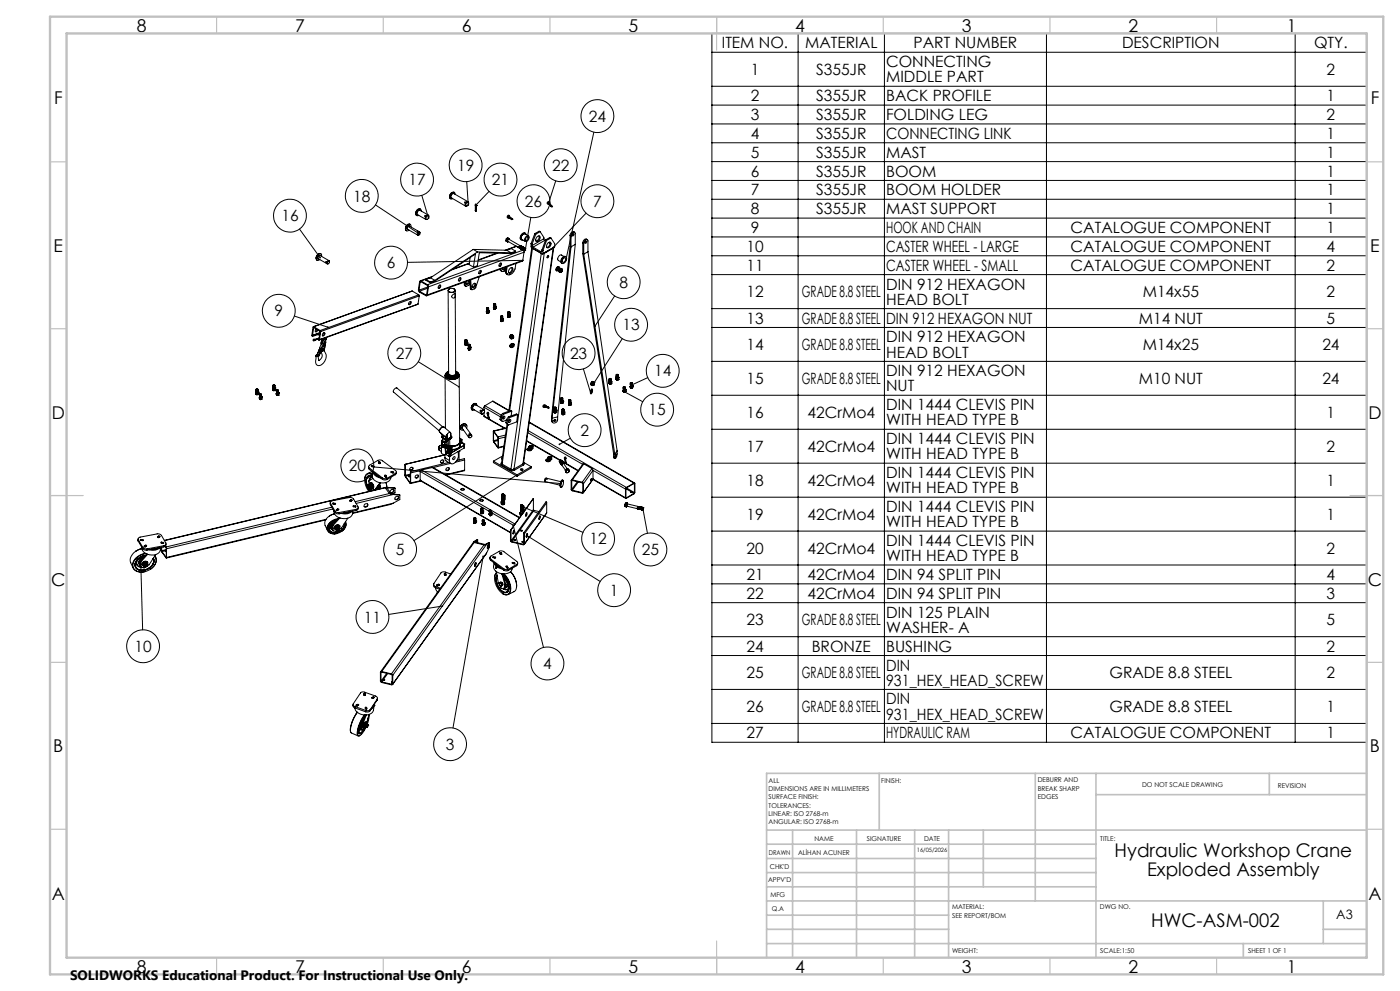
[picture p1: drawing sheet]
<svg xmlns="http://www.w3.org/2000/svg" width="420mm" height="297mm" viewBox="0 0 420 297" stroke-linecap="round" stroke-linejoin="round" font-family="sans-serif">
<defs><g id="words">
<g font-size="5.6">
<text x="334.4" y="256.9">Hydraulic Workshop Crane</text>
<text x="344.1" y="262.6">Exploded Assembly</text>
<text x="345.4" y="277.9">HWC-ASM-002</text>
</g>
<g font-size="5.3">
<text x="41" y="9.5">8</text>
<text x="88.5" y="9.5">7</text>
<text x="138.5" y="9.5">6</text>
<text x="188.5" y="9.5">5</text>
<text x="238.5" y="9.5">4</text>
<text x="288.5" y="9.5">3</text>
<text x="338.5" y="9.5">2</text>
<text x="386" y="9.5">1</text>
<text x="16.2" y="31.3">F</text>
<text x="411.2" y="31.3">F</text>
<text x="16.1" y="75.5">E</text>
<text x="411.1" y="75.5">E</text>
<text x="15.5" y="125.5">D</text>
<text x="410.5" y="125.5">D</text>
<text x="15.4" y="175.5">C</text>
<text x="410.4" y="175.5">C</text>
<text x="16" y="225.5">B</text>
<text x="411" y="225.5">B</text>
<text x="15.5" y="269.8">A</text>
<text x="410.5" y="269.8">A</text>
<text x="41" y="291.5">8</text>
<text x="88.5" y="291.5">7</text>
<text x="138.5" y="291.5">6</text>
<text x="188.5" y="291.5">5</text>
<text x="238.5" y="291.5">4</text>
<text x="288.5" y="291.5">3</text>
<text x="338.5" y="291.5">2</text>
<text x="386" y="291.5">1</text>
</g>
<g font-size="4.7">
<text x="216.6" y="14.5">ITEM NO.</text>
<text x="241.5" y="14.5">MATERIAL</text>
<text x="274.1" y="14.5">PART NUMBER</text>
<text x="336.6" y="14.5">DESCRIPTION</text>
<text x="394.2" y="14.5">QTY.</text>
<text x="225.2" y="22.4">1</text>
<text x="244.8" y="22.4">S355JR</text>
<text x="265.8" y="20.2">CONNECTING</text>
<text x="398" y="22.4">2</text>
<text x="265.8" y="24.7">MIDDLE PART</text>
<text x="225.2" y="30.3">2</text>
<text x="225.2" y="36">3</text>
<text x="244.8" y="30.3">S355JR</text>
<text x="244.8" y="36">S355JR</text>
<text x="265.8" y="30.3">BACK PROFILE</text>
<text x="265.8" y="36">FOLDING LEG</text>
<text x="398" y="30.3">1</text>
<text x="398" y="36">2</text>
<text x="176.7" y="36.5">24</text>
<text x="225.2" y="41.6">4</text>
<text x="244.8" y="41.6">S355JR</text>
<text x="265.8" y="41.6">CONNECTING LINK</text>
<text x="398" y="41.6">1</text>
<text x="225.2" y="47.3">5</text>
<text x="244.8" y="47.3">S355JR</text>
<text x="265.8" y="47.3">MAST</text>
<text x="398" y="47.3">1</text>
<text x="137.1" y="51.2">19</text>
<text x="165.6" y="51.2">22</text>
<text x="225.2" y="52.9">6</text>
<text x="244.8" y="52.9">S355JR</text>
<text x="265.8" y="52.9">BOOM</text>
<text x="398" y="52.9">1</text>
<text x="122.6" y="55.5">17</text>
<text x="147.6" y="55.5">21</text>
<text x="225.2" y="58.6">7</text>
<text x="244.8" y="58.6">S355JR</text>
<text x="265.8" y="58.6">BOOM HOLDER</text>
<text x="398" y="58.6">1</text>
<text x="106" y="60.4">18</text>
<text x="157.5" y="62">26</text>
<text x="177.9" y="62">7</text>
<text x="225.2" y="64.2">8</text>
<text x="244.8" y="64.2">S355JR</text>
<text x="265.8" y="64.2">MAST SUPPORT</text>
<text x="398" y="64.2">1</text>
<text x="84.4" y="66.3">16</text>
<text x="225.2" y="69.9">9</text>
<text x="265.8" y="69.9">HOOK AND CHAIN</text>
<text x="321.2" y="69.9">CATALOGUE COMPONENT</text>
<text x="398" y="69.9">1</text>
<text x="223.9" y="75.5">10</text>
<text x="265.8" y="75.5">CASTER WHEEL - LARGE</text>
<text x="321.2" y="75.5">CATALOGUE COMPONENT</text>
<text x="398" y="75.5">4</text>
<text x="116" y="80.4">6</text>
<text x="223.9" y="81.2">11</text>
<text x="265.8" y="81.2">CASTER WHEEL - SMALL</text>
<text x="321.2" y="81.2">CATALOGUE COMPONENT</text>
<text x="398" y="81.2">2</text>
<text x="185.8" y="86.3">8</text>
<text x="223.9" y="89.1">12</text>
<text x="240.6" y="89.1">GRADE 8.8 STEEL</text>
<text x="265.8" y="86.8">DIN 912 HEXAGON</text>
<text x="342.8" y="89.1">M14x55</text>
<text x="398" y="89.1">2</text>
<text x="82.4" y="94.8">9</text>
<text x="265.8" y="91.3">HEAD BOLT</text>
<text x="186.8" y="99">13</text>
<text x="223.9" y="97">13</text>
<text x="240.6" y="97">GRADE 8.8 STEEL</text>
<text x="265.8" y="97">DIN 912 HEXAGON NUT</text>
<text x="341.6" y="97">M14 NUT</text>
<text x="398" y="97">5</text>
<text x="118.7" y="107.5">27</text>
<text x="171" y="107.5">23</text>
<text x="223.9" y="104.9">14</text>
<text x="240.6" y="104.9">GRADE 8.8 STEEL</text>
<text x="265.8" y="102.6">DIN 912 HEXAGON</text>
<text x="265.8" y="107.2">HEAD BOLT</text>
<text x="342.8" y="104.9">M14x25</text>
<text x="396.7" y="104.9">24</text>
<text x="196.2" y="112.8">14</text>
<text x="265.8" y="112.8">DIN 912 HEXAGON</text>
<text x="223.9" y="115.1">15</text>
<text x="240.6" y="115.1">GRADE 8.8 STEEL</text>
<text x="265.8" y="117.3">NUT</text>
<text x="341.6" y="115.1">M10 NUT</text>
<text x="396.7" y="115.1">24</text>
<text x="194.6" y="124.5">15</text>
<text x="223.9" y="125.2">16</text>
<text x="242.2" y="125.2">42CrMo4</text>
<text x="265.8" y="123">DIN 1444 CLEVIS PIN</text>
<text x="398" y="125.2">1</text>
<text x="174.1" y="130.6">2</text>
<text x="265.8" y="127.5">WITH HEAD TYPE B</text>
<text x="223.9" y="135.4">17</text>
<text x="242.2" y="135.4">42CrMo4</text>
<text x="265.8" y="133.1">DIN 1444 CLEVIS PIN</text>
<text x="265.8" y="137.7">WITH HEAD TYPE B</text>
<text x="398" y="135.4">2</text>
<text x="104.6" y="141.2">20</text>
<text x="265.8" y="143.3">DIN 1444 CLEVIS PIN</text>
<text x="223.9" y="145.6">18</text>
<text x="242.2" y="145.6">42CrMo4</text>
<text x="265.8" y="147.8">WITH HEAD TYPE B</text>
<text x="398" y="145.6">1</text>
<text x="223.9" y="155.8">19</text>
<text x="242.2" y="155.8">42CrMo4</text>
<text x="265.8" y="153.5">DIN 1444 CLEVIS PIN</text>
<text x="398" y="155.8">1</text>
<text x="265.8" y="158">WITH HEAD TYPE B</text>
<text x="118.8" y="166.4">5</text>
<text x="176.9" y="163.2">12</text>
<text x="192.6" y="166.4">25</text>
<text x="223.9" y="165.9">20</text>
<text x="242.2" y="165.9">42CrMo4</text>
<text x="265.8" y="163.7">DIN 1444 CLEVIS PIN</text>
<text x="398" y="165.9">2</text>
<text x="223.9" y="173.8">21</text>
<text x="242.2" y="173.8">42CrMo4</text>
<text x="265.8" y="168.2">WITH HEAD TYPE B</text>
<text x="265.8" y="173.8">DIN 94 SPLIT PIN</text>
<text x="398" y="173.8">4</text>
<text x="183" y="178.6">1</text>
<text x="223.9" y="179.5">22</text>
<text x="242.2" y="179.5">42CrMo4</text>
<text x="265.8" y="179.5">DIN 94 SPLIT PIN</text>
<text x="398" y="179.5">3</text>
<text x="265.8" y="185.1">DIN 125 PLAIN</text>
<text x="109.2" y="186.6">11</text>
<text x="223.9" y="187.4">23</text>
<text x="240.6" y="187.4">GRADE 8.8 STEEL</text>
<text x="265.8" y="189.7">WASHER- A</text>
<text x="398" y="187.4">5</text>
<text x="40.4" y="195.4">10</text>
<text x="223.9" y="195.3">24</text>
<text x="243.5" y="195.3">BRONZE</text>
<text x="265.8" y="195.3">BUSHING</text>
<text x="398" y="195.3">2</text>
<text x="163" y="200.5">4</text>
<text x="223.9" y="203.2">25</text>
<text x="240.6" y="203.2">GRADE 8.8 STEEL</text>
<text x="265.8" y="201">DIN</text>
<text x="332.8" y="203.2">GRADE 8.8 STEEL</text>
<text x="398" y="203.2">2</text>
<text x="265.8" y="205.5">931_HEX_HEAD_SCREW</text>
<text x="223.9" y="213.4">26</text>
<text x="240.6" y="213.4">GRADE 8.8 STEEL</text>
<text x="265.8" y="211.1">DIN</text>
<text x="265.8" y="215.6">931_HEX_HEAD_SCREW</text>
<text x="332.8" y="213.4">GRADE 8.8 STEEL</text>
<text x="398" y="213.4">1</text>
<text x="223.9" y="221.3">27</text>
<text x="265.8" y="221.3">HYDRAULIC RAM</text>
<text x="321.2" y="221.3">CATALOGUE COMPONENT</text>
<text x="398" y="221.3">1</text>
<text x="133.7" y="224.7">3</text>
</g>
<text font-size="4.1" x="21" y="293.7">SOLIDWORKS Educational Product. For Instructional Use Only.</text>
<text font-size="3.9" x="400.9" y="275.5">A3</text>
<g font-size="2">
<text x="230.6" y="234.6">ALL</text>
<text x="230.6" y="237.1">DIMENSIONS ARE IN MILLIMETERS</text>
<text x="230.6" y="239.6">SURFACE FINISH:</text>
<text x="264.4" y="234.6">FINISH:</text>
<text x="311.3" y="234.5">DEBURR AND</text>
<text x="311.3" y="237">BREAK SHARP</text>
<text x="311.3" y="239.5">EDGES</text>
<text x="342.6" y="236">DO NOT SCALE DRAWING</text>
<text x="383.3" y="236.2">REVISION</text>
<text x="230.6" y="242.1">TOLERANCES:</text>
<text x="230.6" y="244.6">LINEAR: ISO 2768-m</text>
<text x="230.6" y="247.1">ANGULAR: ISO 2768-m</text>
<text x="244.3" y="252">NAME</text>
<text x="260" y="251.9">SIGNATURE</text>
<text x="277.2" y="251.9">DATE</text>
<text x="330.1" y="251.9">TITLE:</text>
<text x="230.6" y="256.1">DRAWN</text>
<text x="239.4" y="256.1">ALİHAN ACUNER</text>
<text x="230.9" y="260.3">CHK'D</text>
<text x="230.4" y="264.4">APPV'D</text>
<text x="231.1" y="268.8">MFG</text>
<text x="231.5" y="273">Q.A</text>
<text x="285.6" y="272.5">MATERIAL:</text>
<text x="285.6" y="275">SEE REPORT/BOM</text>
<text x="330" y="272.5">DWG NO.</text>
<text x="285.6" y="285.5">WEIGHT:</text>
<text x="330.1" y="285.6">SCALE:1:50</text>
<text x="374.5" y="285.6">SHEET 1 OF 1</text>
</g>
<text font-size="1.8" x="275.1" y="255.3">16/05/2026</text>
</g></defs>
<g fill="none" stroke="#000" stroke-width=".3">
<path d="M213.6 10h196.4v212.5h-196.4zM213.6 15.7h196.4M239.4 10v212.5M265.3 10v212.5M313.9 10v212.5M388.5 10v212.5M178.2 39.6l-8.4 38.4M213.6 25.9h196.4M213.6 31.5h196.4M213.6 37.1h196.4M126.5 58.6l2.1 6.8M135.6 57.7l-.6 .6-.1 .7"/>
<path d="M136.3 58.1a.78 .78 0 0 0-.9 .3 .78 .78 0 0 0 .1 1M136.3 57.7a1.16 1.16 0 0 0-1.2 .5 1.16 1.16 0 0 0 .1 1.4M136.5 58.2a.62 .62 0 0 0-.6-.6 .62 .62 0 0 0-.6 .6 .74 .74 0 0 0-.4 .8 .74 .74 0 0 0 .7 .6l.2-.1M140 54.4l.5 7M146.7 57.4l-4 4.1M166.7 54.2l-2.2 6.9M213.6 42.8h196.4M213.6 48.4h196.4M213.6 54.1h196.4M213.6 59.7h196.4M89.9 68.6l6.1 8.6M95.6 76.1l-.6 .6-.2 .7"/>
<path d="M96 76.6h.1M96 76.6a.62 .62 0 0 0-.5 .9l2.6 1.6M96 76.6l2.7 1.5M96.1 76.6a.56 .56 0 0 0-.7 .2 .56 .56 0 0 0 .2 .8M96.3 76.1a1.16 1.16 0 0 0-1.2 .6 1.16 1.16 0 0 0 .1 1.3M96.5 76.8a.62 .62 0 0 0-.5-.8 .62 .62 0 0 0-.7 .6 .72 .72 0 0 0-.4 .8 .72 .72 0 0 0 .8 .6l.2-.2M98.8 78.4a.47 .47 0 0 0-.7 0 .47 .47 0 0 0 .1 .7h.3M112.6 61.4l13.2 8.7M122.4 67.2l-.6 .7-.2 .7M122.9 67.8a.55 .55 0 0 0-.7 .2 .55 .55 0 0 0 .2 .8M123.1 67.3a1.15 1.15 0 0 0-1.3 .5 1.15 1.15 0 0 0 .2 1.4M123.3 68a.63 .63 0 0 0-.4-.8 .63 .63 0 0 0-.8 .5 .79 .79 0 0 0-.4 .8 .79 .79 0 0 0 .6 .7l.4-.2"/>
<path d="M125.5 62.7l-.7 .7-.1 .6M125.6 69.8a.33 .33 0 0 1 .5 .1 .33 .33 0 0 1-.3 .4h-.4zM125.8 69.5l-3-1.7a.64 .64 0 0 0-.5 .9l3 1.7M126 69.7a.5 .5 0 0 0-.7 0 .5 .5 0 0 0 0 .7h.3M126.1 63.1a.77 .77 0 0 0-.9 .3 .77 .77 0 0 0 .1 1M126.2 62.7a1.16 1.16 0 0 0-1.3 .6 1.16 1.16 0 0 0 .2 1.3M126.4 63.2a.56 .56 0 0 0-.5-.6 .56 .56 0 0 0-.6 .4 .9 .9 0 0 0-.5 .9 .9 .9 0 0 0 .6 .8l.2-.1M128.2 64.7a.42 .42 0 0 1 .6 .2 .42 .42 0 0 1-.3 .6 .41 .41 0 0 1-.7 .1 .41 .41 0 0 1 .2-.7zM128.5 64.4l-2.5-1.4a.85 .85 0 0 0-.7 1.3l2.4 1.5M128.7 64.8a.65 .65 0 0 0-.9-.2 .65 .65 0 0 0-.2 .9l.2 .3h.3M139.9 60.9a.43 .43 0 0 1 .8-.1 .43 .43 0 0 1-.3 .7 .42 .42 0 0 1-.7 .1 .42 .42 0 0 1 .2-.6zM140.4 60.5l-4.2-2.5a.84 .84 0 0 0-.8 1.3l4.3 2.5"/>
<path d="M140.6 60.8a.51 .51 0 0 0-.6-.4 .51 .51 0 0 0-.4 .6v.7l.4 .1M140.8 79l-5.3 1.9M140.8 78.9l-4.9 1.7M141 77.2l-.3 2.1 1.3 .7M142 74.8l1.3 .7M142 74.8l-12.8 8.5M142 74.8l10 .2M142.6 63.1h.2M142.8 61.5h.1M142.8 61.6h.1M142.8 61.6v.1M142.8 61.5l.1-.2a.24 .24 0 0 0-.4 .1 .24 .24 0 0 0 .2 .3l.1-.1"/>
<path d="M142.8 61.5v.1M142.8 61.5l.1-.2-.1 .3M142.8 61.7h-.1M142.8 61.7h.1M142.8 61.6v1.6h-.2v-1.5M143.3 75.5l-12.8 8.5M143.3 75.5l10.1 .3M149 75.9l-5.5 2M149.3 75.9l-5.9 2.1M149.9 79a.35 .35 0 0 1 .6 0 .35 .35 0 0 1-.2 .5 .38 .38 0 0 1-.6 .2 .38 .38 0 0 1 .2-.6zM150.2 78.8v.6l-.5 .3M151.5 75l3.5-1.2-3.2 1.2"/>
<path d="M151.7 72.2l.6 .3M151.7 72.2l.3 .1M151.9 71.6l-.2 .6M151.9 71.6l.3 .2M152 72.3l.3 .2M152 75l1.4 .8M152 75l1.4-.5 1.3 .8M152.2 71.8l-.2 .5M152.2 79.9l-.3 1.6M152.2 72.4h.1M152.3 72.3l.1-.5 .2-.1 3.6 2-.4 .3 .1 .3M152.3 72.3h.1"/>
<path d="M152.3 72.3l4.6 2.7M152.4 72.4l-.1 .1M152.5 65h.1M152.5 65.1l.2 .1M152.5 64.9l.1 .1M152.6 71.4l.2 .4a.44 .44 0 0 0-.6-.1 .44 .44 0 0 0 0 .7h.3M152.6 71.4l-.3-.1-.4 .3M152.6 65l.3 .2M152.6 71.4l-.4 .4M152.6 64.8l.2 .1M152.7 65.3h.1M152.7 65.3l.8 .5 .2-.1"/>
<path d="M152.7 65.2v.1M152.7 71.5a.59 .59 0 0 0-.5 .9M152.7 71.7a.35 .35 0 0 0-.4 .2 .35 .35 0 0 0 .1 .4M152.8 64.9l-.1-.2-.2 .1v.4h.2M152.8 64.9l.1 .3M152.9 64.9a.37 .37 0 0 0-.5-.3 .37 .37 0 0 0-.3 .5 .37 .37 0 0 0 .6 .2M152.9 65.2h-.2M152.9 64.9l.9 .9M152.9 65.2l-.2 .1M152.9 65.2h.1M152.9 64.9v.3M152.9 65.2l.9 .6"/>
<path d="M153.7 65.8h.1M154.7 75.3v.2l-1.4 .5-9.5-.3-.6 4-1.2 .3M154.7 75.3l-1.3 .5M154.8 79l-.3 1.6-.3 .7a1.37 1.37 0 0 1-2 .8l-.1-.1M155.8 74.3h.1M155.9 73.7l-.1 .6M155.9 73.7v.1M155.9 74.4h.1M155.9 73.8l-.1 .3M155.9 73.8l-.1 .5M156 74.4h.1M156.1 74.5h.1"/>
<path d="M156.2 74.5h.1M156.2 73.7h.1M156.2 74.6h.1M156.2 73.8l-.3 .2v.4M156.3 73.8l-.4 .3 .1 .3M156.3 74.6h.1M156.4 73.8h.1M156.4 73.8l-.3 .2-.1 .4M156.4 74.6h.1M156.4 73.8l-.3 .2v.5M156.4 73.9h.1M156.4 73.9l-.3 .1v.5"/>
<path d="M156.5 74.7h.1M156.5 73.9l-.4 .1v.5l.1-.5 .3-.1M156.5 73.9h.1M156.5 73.9l-.4 .3 .1 .3M156.5 74.7v.1M156.6 73.9h.1M156.6 73.9l-.4 .3v.4M156.6 74.8h.1M156.6 74l-.4 .2 .1 .4M156.6 74l-.3 .3v.3M156.7 74l-.4 .3 .1 .3M156.7 74.8l.1 .1"/>
<path d="M156.7 74l-.3 .3v.3M156.7 74h.1M156.7 74l-.3 .3v.4M156.8 74.1h.1M156.8 74.1l-.3 .1v.5M156.8 74.1l-.4 .3 .1 .3M156.8 74.9h.1M156.8 74.1l-.2 .2-.1 .4M156.8 78l-.1 .3-28.7 10.3M156.8 78l-28.6 10.4M156.8 78l-34.6 .6M156.9 74.2l-.3 .1v.5"/>
<path d="M156.9 74.2h.1M156.9 75l.3 .6M156.9 75l-28.7 10.3M157 74.2l-.4 .2v.4M157 74.2h.1M157 74.2l-.4 .3 .1 .3M157 75h.1M157.1 74.2h.1M157.1 74.4h.2l-.4 .2 .1 .4zM157.1 74.2l-.4 .3v.4M157.1 74.3l-.4 .2 .1 .4M157.1 75.1h.1"/>
<path d="M157.1 74.3h.1M157.1 74.3l-.3 .2v.4M157.2 74.3l-.4 .2v.4M157.2 74.3h.1M157.2 75.6l-28.6 10.4M157.2 75.6l-.4 2.4M157.2 74.3l-.3 .2v.5M157.3 74.4h.1M157.3 74.6l-.1 .5h.2M157.3 74.6l.4 .1M157.3 74.4l-.2 .1-.1 .5M157.4 74.4l-.4 .3 .1 .3"/>
<path d="M157.4 75.1h.1M157.4 74.4h.1M157.4 74.4l-.3 .3v.4M157.4 74.5l-.1 .1M157.4 74.5l-.3 .2v.4M157.5 74.5h.1M157.5 74.5l-.4 .3 .1 .3M157.5 74.5l-.2 .1M157.6 74.5l-.3 .1M157.6 74.5h.1M157.6 69.9a1.21 1.21 0 0 0-1.3 .6 1.21 1.21 0 0 0 .1 1.4M157.6 70.1a1.02 1.02 0 0 0-1.1 .5 1.02 1.02 0 0 0 .1 1.2"/>
<path d="M157.7 74.7h.1M157.8 70.9a.56 .56 0 0 1 .9-.1 .56 .56 0 0 1-.1 .9 .64 .64 0 0 1-.5 .6 .64 .64 0 0 1-.7-.3zM157.8 71.2a.46 .46 0 0 1 .7-.3 .46 .46 0 0 1 0 .7l-.1 .2a.51 .51 0 0 1-.8 .3 .51 .51 0 0 1 .1-.8zM157.8 70.3a.69 .69 0 0 0-.8-.5 .69 .69 0 0 0-.5 .7 .77 .77 0 0 0-.4 .8 .77 .77 0 0 0 .7 .6M158.5 70.7l-1-.6a1.11 1.11 0 0 0-1 1.7l1.1 .6M159.2 65.2l-1.6 9.7M159.3 73l.2 1.3M159.3 73l.3 .2M159.5 74.3l3.2 1.8 .2-.1M159.5 74.3l-6.9 48.9M159.6 74.3l.1 .1-6.8 48.8M159.6 73.6l.3 .5"/>
<path d="M159.6 73.2v.4M159.9 74.1l2.4 1.4M160.4 70l-1.1 3M160.4 70l.3 .2M160.7 70.2l-1.1 3M161.1 70.9a.56 .56 0 0 1 .9 0 .56 .56 0 0 1-.1 .9 .61 .61 0 0 1-.5 .6 .61 .61 0 0 1-.7-.4zM161.7 70.7a1.31 1.31 0 0 1-.9 1.5M162 69.4l-1.3 .8M162 69.4l1.2 1.8v.3M162 69.4l-.3-.1-1.3 .7M162.6 75.3l-.3 .2M162.6 74.9l.3 .2"/>
<path d="M162.6 74.9v.4M162.6 76.1l-.2-.2-9.1 64.7M162.9 75.1v.9M163.2 71.5l.2 .5M163.2 71.5l-3.6 2.1M163.3 75.9l-.4 .2M163.3 75.9l-9.1 64.7M163.4 72l-3.5 2.1M163.4 72l.2 .1M163.7 71.9l-1.1 3M163.7 71.9l.3 .2M164 72.1l-1.1 3"/>
<path d="M164.3 76.7h.1a.27 .27 0 0 1 .2 .4 .27 .27 0 0 1-.5 0zM164.4 72.8a.58 .58 0 0 1 .9-.1 .58 .58 0 0 1-.1 .9 .64 .64 0 0 1-.5 .6 .64 .64 0 0 1-.7-.3zM164.4 76.6l-.3 .5M164.6 61.1h.1M164.6 72.7l.4 .3M164.6 61.1h.2M164.6 61.1l.9 .8M164.6 60.7v.2M164.6 60.9h-.1l.1 .2M164.6 60.9l.2 .2M164.7 60.7l.1 .2M164.8 60.9h.1a.23 .23 0 0 0-.4-.1 .23 .23 0 0 0 0 .3h.1"/>
<path d="M164.8 60.9v.2M164.8 61.1l.7 .8M164.8 61.1h.1M164.9 60.9a.36 .36 0 0 0-.3-.5 .36 .36 0 0 0-.4 .4 .36 .36 0 0 0 .4 .3M164.9 60.9h.1M164.9 60.9l.8 .9-.1 .2-.8-.9M164.9 60.9h-.1M164.9 60.9l-.1 .2M165 72.6a1.28 1.28 0 0 1-1 1.6M165.3 71.3l1.1 1.7v.9M165.3 71.3l-1.3 .8M165.3 71.3l-.3-.1-1.3 .7"/>
<path d="M165.5 61.9h.1M165.9 74.4l.2-.2-9 64.6M165.9 74.4l-2.6 1.5M165.9 74.4l-9 64.6M166.4 73.9l-3.6 2.2M166.4 73.9l-3.5 2.1M167.7 80a.72 .72 0 0 0-.8 .3 .72 .72 0 0 0 .1 .9M168.9 77.2a.66 .66 0 0 1 1-.1 .66 .66 0 0 1 0 1 .87 .87 0 0 1-.5 .8 .87 .87 0 0 1-.9-.2l-.1-.6zM169.1 77.4a.46 .46 0 0 1 .7 .1 .46 .46 0 0 1-.3 .7 .49 .49 0 0 1-.7 .4 .49 .49 0 0 1 0-.9zM169.2 76.9l-.7-.5a1.09 1.09 0 0 0-1.2 1.3l.9 .8M169.8 76.9a1.22 1.22 0 0 0-1.3 .6 1.22 1.22 0 0 0 .1 1.4M171 73.8l-5.5 51.3"/>
<path d="M171 70.6v3.2M171 70.6l.3 .2M171 73.8l.3 .2M171.3 70.8a.82 .82 0 0 1 .3-1 .82 .82 0 0 1 .9 0l.1 3.4M171.3 74l-5.7 51.3M171.3 70.8v3.2M171.8 70.2l.1-.1a.25 .25 0 0 1 .2 .4 .25 .25 0 0 1-.4 0zM171.9 70.1l-.2 .4M172.4 69.6l-.3-.1a1.05 1.05 0 0 0-1.1 1.1M172.6 73.2l-5.3 51.8M172.6 73.2l-1.3 .8M174.8 76l9.3 60"/>
<path d="M174.8 76l.3 .2M174.8 72.8l.3 .2M174.8 72.8v3.2M175.1 76.2l9.3 59.9M175.1 73a.81 .81 0 0 1 .3-.9 .81 .81 0 0 1 1-.1v3.5M175.1 73v3.2M175.8 72.3l-.3 .4M175.8 63.9l-9.9 10.3M176.2 71.8l-.3-.2a1.05 1.05 0 0 0-1.1 1.2M176.4 75.5l8.7 59.6M176.4 75.5l-1.3 .7M213.6 65.4h196.4"/>
<path d="M213.6 71h196.4M213.6 76.7h196.4M88.3 94.7l10.1 3.4M94.1 98.2l1.9 1.1-.3 2.1M94.1 98.2l-.3 2.3M94.2 98.2h-.1M94.9 98.6a.41 .41 0 0 0-.4 .5 .41 .41 0 0 0 .5 .3l.4-.5M95.2 98.8l-.6 .6M96 99.8l-.7 .2M96 99.7l-2.2 .8M96.1 99.1l.1 .3M96.1 99.1l-2.1-1.2-.4 2.6 .2 .3"/>
<path d="M96.2 99.4l-.4 2.4M97 99.8a.39 .39 0 0 1 .5 .2 .39 .39 0 0 1-.2 .5 .36 .36 0 0 1-.6 .1 .36 .36 0 0 1 .1-.6zM97.3 99.7l-.1 .6-.5 .3M97.3 99.8v.1M122.8 90.5a.36 .36 0 0 1 .6 0 .36 .36 0 0 1-.2 .6 .38 .38 0 0 1-.7 .1 .38 .38 0 0 1 .3-.6zM123.2 90.3l-.1 .5-.5 .5M123.5 87.2h.2M123.7 87.2l-29.7 10.7M123.7 87.2l1.9 1.2M125.4 91.1l-29.6 10.8M125.4 91.1l-29.6 10.7M125.6 88.4l.2 .3"/>
<path d="M125.6 88.4l-29.5 10.7M125.7 87l.1 .3M125.8 88.7l-29.6 10.7M125.8 88.7l-.4 2.4M125.8 87.3l2 1.1M126 84.6l.3-.2 2 1.3-.3 2.7h-.2M126 84.6l-.3 2.4M126.3 84.2l-.4 .3-.3 2.7 2.3 1.5 .3-.3M126.3 84.2l1.9 1.1M126.3 84.5l-.3 .1M127.8 83.7l-.1 .3 1.4 .7M127.8 83.7l1.3 .8"/>
<path d="M128 88.3l-.2 .1M128.2 85.3l.4 .7M128.3 86.4l-2.5 .9M128.3 86l-2.6 1M128.6 86l-.4 2.4M129.1 84.5v.2M129.2 83.3l1.3 .7M129.2 83.3l-1.4 .4M129.4 83.1l-3.1 1.1M129.8 82.8l-3.7 1.4M130.5 84l-1.4 .5M131.7 85.5a.38 .38 0 0 1 .6 .2 .38 .38 0 0 1-.3 .5 .38 .38 0 0 1-.6 .1 .38 .38 0 0 1 .2-.6z"/>
<path d="M132 85.4l-.1 .6-.4 .3M134.4 87.1l.2 24.8a1.2 1.2 0 0 0 2.1 0l-.1-24.8M134.5 86.8a1.16 1.16 0 0 1 2 .3 1.12 1.12 0 0 1-1.1 .5 1.12 1.12 0 0 1-.9-.7zM134.8 86.6a.61 .61 0 0 0-.2 .8 .61 .61 0 0 0 .8 .3 .69 .69 0 0 0 .9-.2 .69 .69 0 0 0-.1-.9M134.8 86.6h.1M135.6 88.6l.8-.6a.8 .8 0 0 1-.6 1.3l-.3-.4zM137.9 83.3a.48 .48 0 0 1 .4 .5 .48 .48 0 0 1-.6 .4l-.2-.3zM138.1 83.2l-.1 .6-.5 .3M139.2 84.6l.1 .8M139.3 85.4l.4 .4M139.3 85.4l.3 .2M139.5 84.5l.1 1.1"/>
<path d="M140.6 84.1l-.2 .6-.5 .4M140.9 84a.77 .77 0 0 1-.2 .9 .77 .77 0 0 1-.8 .2l.1-.8M140.9 84l.2 2.5M141 84.9l-.3 .6-.8 .3-.3-.2M141.1 86.5l.4 .3M141.1 86.5l.3 .1M141.2 83.9l.2 2.7M142 85.1a.46 .46 0 0 1 .8 0 .46 .46 0 0 1-.2 .7 .51 .51 0 0 1-.8 .4 .51 .51 0 0 1 0-.9zM142 80l.6-3.9-12.1 8.1-1.4 .5M142.4 84.9l-.1 .8-.6 .4M143.8 82.9l-1.2 3.5-1 .5-.2-.3M143.9 81.1a.38 .38 0 0 1 .6 .2 .38 .38 0 0 1-.3 .5 .36 .36 0 0 1-.6 .1 .36 .36 0 0 1 .2-.6z"/>
<path d="M144.2 81l-.1 .5-.4 .4M145.9 93.4h.1M145.9 93.4l.2 .3M145.9 92.4l.1 .5M145.9 93.4l.2 .1M146 93.4h.1M146 93.2h.1M146 93.2l-.1 .2M146 93.3h.1M146 93.1h.1M146 93h.1M146 93.3v.1"/>
<path d="M146 93.4h.2M146 93.7h.5M146 93l.2 .1 .3-.1M146 93.2h.5M146 92.9h.5M146 93.8l.1 .1M146 92.9h.1M146 93.7v.1M146.1 93.9h.1M146.1 93.9h.3M146.1 92.3l.1 .2M146.1 92.3v.1"/>
<path d="M146.1 93.5l.1 .1M146.1 93.7l.1 .1M146.1 93.8v.1M146.1 93.7h.1M146.2 92.5h.1M146.2 93.7v.1M146.2 93.6v.1M146.2 93.6h.1M146.3 92.2l.1 .3h-.2M146.3 92.2l-.2 .1M146.3 92.2v.2M146.3 92.4l-.1 .1"/>
<path d="M146.3 92.4v.1M146.3 92.5h.1M146.4 93.8l-.3 .1M146.5 93.5l-.3 .1M146.5 93.5h.1M146.5 93.7l-.3 .1M146.5 93h.1M146.5 93.7h.1M146.5 93.1h.1M146.5 93.2h.1M146.5 93.3h.1M146.5 93.8h.1"/>
<path d="M146.5 93.3l-.2 .2-.3-.1M146.5 93.3l-.1 .2M146.5 93.7l-.4 .2M146.5 93.3l-.2 .2-.3-.2M146.5 93.2l-.2 .2-.3-.1M146.5 93.2l-.3 .2-.2-.2M146.5 93.1l-.2 .2-.3-.2M146.5 93.1l-.2 .1-.3-.1M146.5 93l-.2 .2-.3-.2M146.5 93.7l-.4 .1M146.5 93.3l-.5 .1M146.5 93.3l-.3 .1-.2-.1"/>
<path d="M146.5 93.1h-.5M146.5 93l-.3 .2-.2-.1M146.5 93l-.2 .1-.3-.1M146.5 93.8l-.4 .1M146.5 92.9v.1M146.5 93.1v.1M146.5 93.5v.2M146.5 93.2l.1 .1M146.6 93.3h.1M146.6 92.4v.4l-.6 .1M146.6 93.3l-.1 .4M146.6 93.3l-.1 .2"/>
<path d="M148 92.1l.1 .1M148 92.1l.2 .4M148 92.2h.1M148.1 91.2v.4l.3 .2 .3-.2v-.4M148.1 92.2l.1 .1M148.1 92.1v.1M148.1 92l-.1 .1M148.1 92.1h.1M148.1 92h.1M148.1 91.9h.1M148.1 91.8h.1M148.1 92v.1"/>
<path d="M148.1 92.2h.2M148.1 92.5l.2 .1 .3-.1M148.1 92.5h.5M148.1 91.8h.5M148.1 92h.5M148.1 91.7l.5 .1M148.1 92.5l.1 .2M148.1 91.7h.1M148.1 91.9v.1M148.2 91l.4 .2zM148.2 92.3h.1M148.2 92.5h.1"/>
<path d="M148.2 92.3l.1 .1M148.3 92.6h.3l-.4 .1M148.3 92.6l-.1 .1M148.3 92.4v.2M148.3 91.2h.1M148.3 92.3v.1M148.3 91.2v.1M148.4 91v.2M148.4 91.2l.1 .1M148.6 92.3h-.3M148.6 92.3h.1M148.6 92.5h-.3"/>
<path d="M148.6 91.8h.1M148.6 91.9h.1M148.6 92h.1M148.6 92.1h.1M148.6 92l-.2 .3-.3-.1M148.6 92.1v.1M148.6 92.5h.1M148.6 92.5l-.4 .2M148.6 92.1l-.2 .1-.3-.1M148.6 92l-.3 .2-.2-.2M148.6 91.9l-.2 .2-.3-.1M148.6 91.9l-.2 .2-.3-.2"/>
<path d="M148.6 91.8l-.2 .2-.3-.1M148.6 91.8l-.3 .2-.2-.2M148.6 92.1l-.3 .2-.2-.2M148.6 92l-.2 .2-.3-.1M148.6 91.9l-.5 .1M148.6 91.9l-.3 .1-.2-.1M148.6 91.8l-.2 .2-.3-.2M148.6 91.8h-.5M148.6 92.1v.5l-.4 .1M148.7 92.2l-.1 .1M148.7 92.5h.1M148.7 92.5h-.1"/>
<path d="M148.7 92v.1M148.7 92.1v.4M148.7 92.1v.1M150 80.7v.1M150 80.8l.5 .5M150 80.8l.3 .2M150.1 95.8l.1 .1M150.1 95.8l.3 .4M150.1 95.9h.3M150.2 94.8v.5l.3 .1 .3-.1v-.5M150.2 95.9l.2 .1M150.2 80.6l.1 .4"/>
<path d="M150.2 95.7l-.1 .1M150.2 95.7h.1M150.2 95.8h.1M150.2 95.6h.1M150.2 95.5h.1M150.2 95.7v.1M150.2 95.8l.1 .1M150.2 96.1l.5 .1M150.2 95.4l.5 .1zM150.2 95.5h.5M150.2 96.2l.2 .1M150.2 95.4v.1"/>
<path d="M150.3 81l.3 .3 1.1-.3M150.3 95.8h-.1M150.3 96.3h.1M150.3 94.8h.4l-.2 .2zM150.4 96h.1M150.4 96.2h.1M150.4 96.3h.3M150.4 96v.3M150.4 96.3h.1M150.5 94.9h.1M150.5 96h-.1M150.5 94.9h-.1"/>
<path d="M150.5 94.7v.2M150.6 94.9h.1M150.7 96.3h.1M150.7 96.3h-.3M150.7 96h-.2M150.7 96h.1M150.7 96.2h-.2M150.7 95.5h.1M150.7 95.6h.1M150.7 95.7h.1M150.7 95.8h.1M150.7 95.7l-.1 .3-.4-.2"/>
<path d="M150.7 95.8v.1M150.7 96.1v.1M150.7 96.2l-.3 .1M150.7 96.1l-.1 .2-.4-.1M150.7 95.7l-.1 .2-.4-.1M150.7 95.7l-.2 .2-.3-.2M150.7 95.6l-.1 .2-.4-.1M150.7 95.6l-.1 .1-.4-.1M150.7 95.5l-.2 .2-.3-.2M150.7 95.4l-.2 .2-.3-.1M150.7 95.7l-.1 .2-.4-.2M150.7 95.7h-.5"/>
<path d="M150.7 95.6h-.5M150.7 95.5l-.2 .2-.3-.1M150.7 95.4l-.5 .1M150.7 95.8v.5h-.3M150.7 95.4h.1M150.7 80.4a.52 .52 0 0 0 .5 .5 .52 .52 0 0 0 .6-.4M150.7 95.4v.1M150.7 95.6v.1M150.8 95.9l-.1 .1M150.8 96.1h.1M150.8 96.1l-.1 .1M150.8 95.7v.1"/>
<path d="M150.8 95.7l.1 .1M150.8 95.8v.1M150.8 95.8h.1M150.9 95.8l-.1 .3M151.6 80.1l-.8 .6M151.6 81.4l.3 .1M151.6 81.4l.2 .4M151.8 81.8l.5 .5M151.8 81.8l.3 .2M151.8 80l-.2 1.4M151.9 81.5l.2 .5M152.3 94.6h.1"/>
<path d="M152.3 94.6l.2 .4M152.3 93.6l.1 .6M152.3 94.6l.2 .2M152.4 94.4h.1M152.4 94.6h.1M152.4 94.5h.1M152.4 94.3h.1M152.4 94.2h.1M152.4 94.5l-.1 .1M152.4 94.9l.4 .1zM152.4 94.3h.5M152.4 94.2h.5"/>
<path d="M152.4 94.1v.1M152.4 94.5v.1M152.4 94.4l-.1 .2M152.4 94.6v.1M152.4 94.5l.2 .2 .3-.2M152.4 93.5l.4 .2zM152.4 95.1h.1M152.5 95.1h.3M152.5 94.6h.1M152.5 94.8h.1M152.5 95h.1M152.5 95.1h.1"/>
<path d="M152.5 94.8v.2M152.5 93.7h.1M152.6 93.7h.1M152.6 93.4v.3M152.7 93.7h.1M152.8 95.1h.1M152.8 95l-.3 .1M152.8 94.9h.1M152.8 94.7l-.2 .1M152.8 94.7l.1 .1M152.8 94.9l-.2 .1M152.9 94.3h.1"/>
<path d="M152.9 94.4h.1M152.9 94.5h.1M152.9 94.5l-.1 .2-.4-.1M152.9 94.6h.1M152.9 94.5l-.1 .2M152.9 94.9l-.4 .2M152.9 94.9h-.5l.1 .2M152.9 94.4l-.2 .2-.3-.1M152.9 94.4l-.2 .2-.3-.2M152.9 94.3l-.3 .2-.2-.1M152.9 94.3l-.2 .2-.3-.2M152.9 94.2l-.2 .2-.3-.1"/>
<path d="M152.9 94.5h-.5M152.9 94.4l-.3 .2-.2-.1M152.9 94.4l-.3 .1-.2-.1M152.9 94.3h-.5M152.9 95l-.4 .1M152.9 94.2h.1M152.9 94.4l.1 .1M152.9 94.7h-.1M152.9 94.9h.1M152.9 94.7v.2M153 94.5h.1M153 93.6l-.1 .5-.5 .1"/>
<path d="M153 80.5a.59 .59 0 0 1 .9-.1 .59 .59 0 0 1-.2 .9 .57 .57 0 0 1-.5 .7 .57 .57 0 0 1-.7-.5zM153 94.5l-.1 .2M153 94.8l-.1 .1M153 94.7v.1M153 94.5v.2M153.5 80.2a1.27 1.27 0 0 1-.9 1.6M167.2 80.4l.1-.1a.29 .29 0 0 1 .4 .2 .29 .29 0 0 1-.3 .4h-.3zM167.5 80.2l-.1 .5-.3 .2M167.5 81.1l.6 .6M167.5 81.1l.4 .2M167.8 80.6a.44 .44 0 0 0-.2-.7 .44 .44 0 0 0-.6 .5 .44 .44 0 0 0-.1 .7 .44 .44 0 0 0 .7-.2M167.8 80.6l-.3 .5"/>
<path d="M167.8 80.6l.4-.2 .4 .2M167.8 80.6l.4 .2M167.9 81.3l.1 .2M168 81.5l.3 .1M168 81.5l.1 .2M168.1 81.1l-.2 .2M168.1 81.1l-.1 .4M168.1 81.2l.2-.3-.2 .3M168.2 80.8l-.1 .3M168.2 81l-.1 .5 .5-.2M168.2 81h.1M168.3 81.6l-.2 .1"/>
<path d="M168.4 80.9l-.3 .4zM168.4 80.7l-.3 .4M168.4 80.7l.3 .1M168.4 80.7l-.2 .1M168.4 80.8l-.3 .5M168.5 80.8l-.1 .4-.3 .2M168.5 80.8v.4l-.4 .2M168.5 80.9v.3l-.4 .2M168.5 80.9l-.3 .1M168.6 80.8a.32 .32 0 0 0-.5 .2 .32 .32 0 0 0 .4 .4l.1-.1M168.6 80.8v.1M168.6 80.8l-.1 .1"/>
<path d="M168.6 80.6l-.2 .1M168.6 80.6l.1 .2M168.6 80.9v.4M168.6 80.9l-.1 .4M168.7 81.2l-.4 .4M168.7 80.8v.4M184.4 88.7l-5.9 9.1M213.6 92.5h196.4M213.6 82.3h196.4M213.6 98.1h196.4M76.7 117.8h.1M76.7 117.8h.2"/>
<path d="M76.7 117.8l.1 .2M76.8 116.7l.1 .6M76.8 117.8l.2 .1M76.8 118l.2 .1M76.8 117.8v.1M76.8 117.8h.1M76.8 117.7h.1M76.8 117.8v.2M76.8 117.6l-.1 .2M76.8 117.6h.1M76.8 118h.1M76.8 117.5h.1"/>
<path d="M76.8 117.4h.1M76.8 117.6v.2M76.8 117.8l.4 .1M76.8 117.9l.1 .1M76.8 117.9l.5 .1M76.8 117.6l.1 .4 .4-.1M76.8 117.7h.5M76.8 117.5h.5M76.8 117.3l.2 .1 .3-.1M76.8 118.1l.1 .1M76.8 118.1h.1M76.9 117.6l-.1 .2"/>
<path d="M76.9 117.8l.1 .1 .3-.1M76.9 117.7l.3 .2M76.9 117.8h-.1M76.9 117.3h.4M76.9 117.8h.1M76.9 116.7l.4 .1zM76.9 118.2h.1M76.9 118.2h.4M77 117.9h.1M77 118.1h.1M77 118.2h.1M77 116.8h.1"/>
<path d="M77 117.9v.2M77 116.8h.2M77.1 116.6v.2M77.1 116.8h-.1M77.1 116.8h.1M77.2 117.9h.1M77.2 116.8h.1M77.3 118.2h.1M77.3 118h.1M77.3 118.2h-.3M77.3 117.8h.1M77.3 118.1h.1"/>
<path d="M77.3 117.9h-.3M77.3 118.1h-.3M77.3 117.9h.1M77.3 117.4h.1M77.3 117.5h.1M77.3 117.6h.1M77.3 117.8v.2M77.3 117.7a.25 .25 0 0 1-.2 .3 .25 .25 0 0 1-.3-.2M77.3 117.6a.25 .25 0 0 1-.2 .3 .25 .25 0 0 1-.3-.2M77.3 117.7a.23 .23 0 0 1-.2 .3 .23 .23 0 0 1-.2-.2M77.3 117.6a.23 .23 0 0 1-.2 .3 .23 .23 0 0 1-.2-.2M77.3 117.7l-.1 .2"/>
<path d="M77.3 117.6l-.1 .3-.4-.1M77.3 117.9v.1M77.3 117.8l-.1 .2-.4-.1M77.3 117.8l-.1 .1-.4-.1M77.3 117.9l-.1 .2-.3-.1M77.3 118.1l-.4 .1M77.3 118l-.1 .2-.3-.1M77.3 118l-.3 .2-.1-.2M77.3 117.8l-.1 .2h-.4l.2 .1 .3-.2M77.3 117.8l-.1 .2-.3-.2M77.3 117.6l-.1 .3-.3-.2M77.3 117.6l-.1 .2-.3-.2"/>
<path d="M77.3 117.5l-.1 .2-.3-.1M77.3 117.5l-.3 .2-.1-.2M77.3 117.4l-.1 .2-.3-.1M77.3 117.4l-.1 .1-.3-.1M77.3 118l-.3 .2-.2-.2M77.3 117.9l-.1 .2-.4-.1M77.3 117.8l-.3 .2-.2-.1M77.3 117.8l-.3 .1-.2-.1M77.3 117.6l-.5 .1M77.3 117.6l-.3 .2-.2-.2M77.3 117.5l-.1 .2-.4-.2M77.3 117.4h-.5"/>
<path d="M77.3 117.3l-.3 .2-.2-.1M77.3 117.3h.1M77.3 117.4v.1M77.3 117.7v.2M77.3 117.8l.1 .1M77.4 117.8l-.1 .1M77.4 118l-.1 .1M77.4 117.8v.3M77.4 117.8h.1M77.4 117.9h.1M77.4 117.6v.1M77.4 116.7v.5l-.5 .1"/>
<path d="M77.4 117.9v.1M77.4 117.7v.1M77.4 117.7l.1 .2M77.5 117.9h-.1M77.8 119.2v.1M77.8 119.3h.3M77.8 119.2l.2 .4M77.8 118.2v.5l.3 .1 .4-.1v-.5M77.8 119.3l.2 .1M77.9 119.1l-.1 .1M77.9 119.1h.1M77.9 119.2h.1"/>
<path d="M77.9 119h.1M77.9 118.9h.1M77.9 119v.1M77.9 119.1v.1M77.9 119.2l.1 .1M77.9 119.5l.2 .2 .3-.2M77.9 119.5l.5 .1M77.9 118.8h.5zM77.9 119.6l.1 .1M77.9 118.7v.1M78 119.7h.1M78 118.1v.2"/>
<path d="M78 119.4h.1M78 119.6h.1M78 119.7h.3M78 119.4v.3M78.1 118.3h.1M78.1 119.4h-.1M78.1 118.3h-.1M78.2 118.1l.1 .2-.3-.2M78.2 118.1h-.2M78.2 118.1v.2M78.2 118.3h.1M78.3 119.7h.1"/>
<path d="M78.3 119.7h-.3M78.4 119.3l-.3 .1M78.4 119.3h.1M78.4 119.6h-.3M78.4 118.8h.1M78.4 118.9h.1M78.4 119h.1M78.4 119.1h.1M78.4 119.2h.1M78.4 119.1l-.2 .2-.3-.1M78.4 119.2l-.1 .1M78.4 119.5h.1"/>
<path d="M78.4 119.6l-.4 .1M78.4 119.1l-.3 .2-.2-.2M78.4 119l-.2 .2-.3-.1M78.4 119l-.2 .1-.3-.1M78.4 118.9l-.2 .2-.3-.2M78.4 118.8l-.3 .2-.2-.2M78.4 119.2l-.3 .1-.2-.1M78.4 119.1l-.2 .2-.3-.2M78.4 119.1h-.5M78.4 119h-.5M78.4 118.9l-.3 .2-.2-.1M78.4 118.8l-.2 .2-.3-.1"/>
<path d="M78.4 118.8h-.5M78.4 119.6h.1M78.4 119.3v.2M78.5 119.1l-.1 .2M78.5 119.1l-.1 .4M81.8 116.5v.1M81.8 116.5l.3 .4M81.8 116.6h.1M81.8 115.5l.2 .6M81.8 116.6l.3 .1M81.9 116.4l-.1 .1M81.9 116.6h.1"/>
<path d="M81.9 116.5h.1M81.9 116.4h.1M81.9 116.3h.1M81.9 116.2h.1M81.9 116.3v.1M81.9 116.4v.2M81.9 116.5l.1 .1M81.9 116.8l.5 .1M81.9 116.4h.5M81.9 116.1h.5M81.9 116.9l.1 .1M81.9 116.1v.1"/>
<path d="M82 116.4l-.1 .1M82 116.6h.1M82 116.8l.1 .2 .3-.2M82 116.1h.4M82 116.4h-.1M82 117h.1M82 117h.3M82.1 116.7h.1M82.1 116.9h.1M82.1 117h-.1M82.1 116.7v.2M82.1 115.6h.2"/>
<path d="M82.1 115.6h.1M82.2 115.4h-.2l.2 .2M82.2 115.4l.2 .2h-.2M82.2 115.4v.2M82.3 115.6h.1M82.3 117h.1M82.3 117h-.2M82.4 116.7h-.3M82.4 116.7h.1M82.4 116.9h-.3M82.4 116.2h.1M82.4 116.3h.1"/>
<path d="M82.4 116.4h.1M82.4 116.5h.1M82.4 116.4v.2h-.5M82.4 116.5l-.1 .1M82.4 116.8v.1M82.4 116.9l-.4 .1M82.4 116.4l-.1 .2-.3-.1M82.4 116.4l-.3 .2-.1-.2M82.4 116.3l-.1 .2-.3-.1M82.4 116.3l-.1 .1-.3-.1M82.4 116.2l-.1 .2-.3-.2M82.4 116.1l-.3 .2-.1-.1"/>
<path d="M82.4 116.8l-.4 .2M82.4 116.5l-.3 .2-.2-.2M82.4 116.4l-.1 .2-.4-.2M82.4 116.3h-.5M82.4 116.2l-.3 .2-.2-.1M82.4 116.2l-.1 .1-.4-.1M82.4 116.1l-.5 .1M82.4 116.5v.5h-.4M82.4 116.1h.1M82.4 116.3v.1M82.4 116.6v.1M82.4 116.8h.1"/>
<path d="M82.5 116.4v.1M82.5 115.5v.5l-.5 .1M82.5 116.5l-.1 .1M82.5 116.4h.1M82.5 116.4l-.1 .4M82.9 118h.1M82.9 118l.2 .4M82.9 117v.4l.2 .2 .4-.1v-.5M82.9 118l.2 .1M82.9 117.9v.1M83 117.8h.1M83 117.9h.1"/>
<path d="M83 117.7h.1M83 117.6h.1M83 117.8l-.1 .1M83 117.9l-.1 .1M83 118h.1M83 118v.1M83 118.3h.4zM83 117.6l.2 .2 .3-.2M83 117.5h.5v.2M83 117.5h.1M83 117.7v.1M83 118h-.1"/>
<path d="M83 118.5h.1M83 116.9l.4 .2zM83.1 118.1l.1 .1M83.1 118.4h.1M83.1 118.5h.3M83.1 118.5h.1M83.1 118.1v.1M83.1 117.1h.1M83.1 118.2v.2M83.1 118v.1M83.2 117.1h.1M83.2 118.2h-.1"/>
<path d="M83.3 117l-.1 .1M83.3 116.9v.1M83.3 117v.1M83.3 117.1h.1M83.4 118.5h.1M83.4 118.4l-.3 .1M83.4 118.3h.1M83.4 118.1h.1M83.4 118.1l-.2 .1M83.4 118.3l-.2 .1M83.5 117.6h.1M83.5 117.8h.1"/>
<path d="M83.5 117.9h.1M83.5 118.4h.1M83.5 117.9l-.3 .2-.2-.1M83.5 118h.1M83.5 117.9l-.1 .2M83.5 118.4l-.4 .1M83.5 118.3h-.5l.1 .2M83.5 117.9l-.2 .2-.3-.1M83.5 117.9l-.2 .1-.3-.1M83.5 117.8l-.2 .2-.3-.2M83.5 117.7l-.3 .2-.2-.1M83.5 117.6l-.2 .3-.3-.2"/>
<path d="M83.5 117.6l-.2 .2-.3-.2M83.5 118.3l-.4 .2M83.5 118h-.5M83.5 117.9h-.5M83.5 117.8l-.2 .1-.3-.1M83.5 117.7l-.5 .1M83.5 117.6l-.5 .1M83.5 117.6l-.3 .2-.2-.2M83.5 117.9v.1M83.5 118.1h-.1M83.5 118.1v.2M83.6 117.9h.1"/>
<path d="M83.6 117.9l-.1 .4M83.6 117.9l-.1 .2M93.8 100.5v.1M93.8 100.6v.2M94.2 101.9l.1 .1M94.2 101.8l.2 .1M94.3 101.8h.1M94.3 102h.1M94.4 101.8a.24 .24 0 0 0-.4-.1 .24 .24 0 0 0 0 .4 .24 .24 0 0 0 .4-.1M94.4 101.9v.1M94.4 101.8l-.3 .3 .2-.1M94.4 101.8v.1"/>
<path d="M94.4 101.7l1.3-.3-1.3 .5M94.4 101.8h.1M94.4 101.7v.2M94.4 101.9l-.1 .1M94.4 101.9h.1M94.7 106.8h.1M95 106.5l.4 .5 .3 1.1M95 106.5h-.3v.3M95 106.5v.2l-.2 .1M95.1 106.5l.3 .2M95.3 100.3h.1M95.3 100.3l-1.5 .5"/>
<path d="M95.3 100l.1 .1M95.3 100l-1.5 .6M95.3 100v.3M95.4 106.7h.1M95.4 100.1l.5 .2M95.4 100.1v.2M95.4 100.3l.4 .2M95.5 106.7h.1M95.6 101.6v.3l.2-.1M95.6 101.5l-1.2 .4M95.6 101.5h.1M95.7 105l-.6 1.5"/>
<path d="M95.7 105h.1M95.7 101.6h-.1M95.7 105l.4 .2M95.7 101.5v.1M95.8 104.8h.1M95.8 104.8l-.1 .2M95.9 104.8h.1M95.9 104.8l-.2 .3 .2-.3M95.9 104.9h.1M95.9 104.8v.2M96 104.5v.1M96 104.7l-.1 .1"/>
<path d="M96 104.8l-.1 .2M96 104.7v.1M96 104.7l-.2 .1M96 105.1h-.2M96 104.8h-.1M96 104.6l-.2 .2M96.1 105.2l.1 .1M96.1 105.2l-.7 1.5M96.1 105.2v.1M96.2 104.8v.4l-.3-.2M96.2 104.8h.1M96.2 105.3h.1"/>
<path d="M96.2 105.3l-.7 1.4M96.2 104.8v.4M96.2 105l.1 .1M96.2 105v.3M96.3 104.7l-.1 .1M96.3 105.1l.3-.2-.2 .4M96.3 104.7h.1M96.3 105.1l-.1 .2M96.3 102.8l.1 .5M96.3 105.4l.1 .3a1.59 1.59 0 0 1-.8 2.3M96.3 104.9l-.1 .1M96.3 105.1v.2"/>
<path d="M96.3 102.8l.4 .1M96.3 105.3h.1M96.4 104.7h.1M96.4 104.7l.3 .1M96.4 104.7h-.1M96.4 104.7l-.2 .1M96.4 105.3l-.8 1.4M96.4 104.9l-.2 .2M96.4 102.1l.2 .1M96.4 104.7l.2 .1M96.4 102.1l-.1 .7M96.5 104.9l-.4 .4"/>
<path d="M96.5 101.8l-.1 .3M96.5 104.7l.1 .1M96.5 104.9h.1M96.6 101.8l.1 .6h.6M96.6 104.8h.1M96.6 104.8l-.4 .2M96.6 104.9l-.2 .4M96.6 104.9l-.3 .2M96.6 101.8l.4 .1M96.6 101.6v.2M96.6 104.8v.1M96.7 104.8l-.2 .5"/>
<path d="M96.7 102.9v.2M96.7 102.9h.1M96.8 102.4l-.1 .5M96.9 103.5l-.4 .5v.5l.5-.6M97 102l.3 .6M97 101.9v.1M97.1 102h-.1M97.1 101.6l.5 .3 .1 .8M97.1 101.4l-.1 .5M97.2 103.3l-.2 .2M97.2 103.3l.4 .1M97.2 103a1.06 1.06 0 0 0-1 1.6l.2 .1"/>
<path d="M97.3 105.1a2.73 2.73 0 0 1-2 4.4 2.23 2.23 0 0 1-.5-2.4l-.1-.3M97.3 105.1l-.9 .2M97.3 102.6l.4 .1M97.3 102.6l-.1 .7M97.4 101.5l-.1 .2M97.4 101.5l.5 .1M97.4 104.3l-.1 .8M97.4 104.3l-.7 .5M97.4 101.3v.2M97.5 103.4l-.1 .9M97.6 103.4l-.4 .4-.5-.1M97.7 102.7l-.1 .7"/>
<path d="M97.9 101.6l-.3 .5M98 101.1l-.1 .5M125.5 108.4l12.1 7.5M133.5 112.5l.1 15.8M133.7 112.2h.1M133.7 112.2a1.88 1.88 0 0 0 2.9 1.2l.8-.5 .1-.7M133.7 112.2a2.2 2.2 0 0 0 3.8 0M133.8 111.9a1.04 1.04 0 0 0-.1 1.2 1.04 1.04 0 0 0 1 .5 2.1 2.1 0 0 0 3.1-1.3l-.1-.1M134.1 112.5l.1 .1M134.2 112.3v.1M134.2 112.1l.2 .3M134.2 112.3l.2 .1"/>
<path d="M134.2 112.4l.1 .1M134.2 112.4l-.1 .1M134.2 112.1l.1 .4M134.2 112.6l1.2 .5M134.3 112.5l-.1 .1M134.3 112.5l1.1 .5M134.3 111.7l-.2 .8M134.3 111.7h.1M134.3 111.6v.1M134.3 111.5l-.1 .6M134.4 112.4l.9 .3M134.6 111.3a.91 .91 0 0 0-.7 1 .91 .91 0 0 0 1 .8 1.78 1.78 0 0 0 2.5-1.1l-.7-.7 .7 .4 .1 .5"/>
<path d="M134.6 111.3l-.7 .4-.2 .5M134.6 111.3l-.3 .2M135.3 112.7h.4M135.3 112.7l.1 .1M135.4 113.1h.2M135.4 112.8h.2M135.4 113h.2M135.4 113v.1M135.4 112.8v.2M135.6 113.1h.1M135.6 112.8v.2M135.7 112.7l-.1 .1"/>
<path d="M136.7 111.4h.2M136.7 112.5l-1 .2M136.7 112.5h.1M136.8 112.6l.1 .1M136.8 112.5v.1M136.8 112.6l-1.2 .4M136.9 112.7l-1.3 .4M136.9 111.4l.2 .3M136.9 112.4l-.1 .1M136.9 112.6h-.1M136.9 112.6h.1M136.9 111.4l.2 .2"/>
<path d="M136.9 112.4v.2M136.9 112.3l-.2 .2M136.9 112.3v.1M137 112.6l-.1 .1M137.1 111.7l-.2 .6M137.1 111.8h.1M137.1 111.7l.1 .1M137.1 111.6v.2M137.1 111.6v.1M137.1 111.8l-.2 .8M137.2 111.8l-.2 .8M137.4 111.8l.3 .3"/>
<path d="M137.5 111.9a1.15 1.15 0 0 1-.1 1.3 1.15 1.15 0 0 1-1.2 .4 1.9 1.9 0 0 1-2.6-1.3l.2-.4M137.5 112.2h.1M137.8 112.5l.1 19.9a2.25 2.25 0 0 1-2.9 1.2M139.4 103v.2M139.4 103.2h.1M139.4 103h.1M139.5 103h.1M139.5 101.9l.1 .6M139.5 103l.2 .1M139.5 103.2l.2 .1M139.5 102.8h.1M139.5 102.9h.1"/>
<path d="M139.5 102.7h.1M139.5 102.6h.1M139.5 102.9v.1M139.5 103.3h.5M139.5 102.8h.5M139.5 102.5l.1 .2 .5-.2M139.5 103.4l.1 .1M139.5 103.3v.1M139.5 102.8v.2M139.6 102.9h-.1M139.6 103v.1M139.6 103h.1"/>
<path d="M139.6 102.9h.1M139.6 102.5l.1 .2 .4-.1M139.6 103.5h.1M139.6 103.5h.3M139.6 103.4v.1M139.7 103.1h.1M139.7 103.3v.1M139.7 103.5h-.1M139.7 103.4v.1M139.7 103.1v.1M139.7 103.3h.1M139.7 103.2v.1"/>
<path d="M139.7 103h-.1M139.7 102.1h.1M139.8 102.1h.1M139.8 101.8l.2 .1-.2 .2M139.8 101.8l-.2 .2 .2 .1M139.8 101.8v.2M139.8 102v.1M139.8 102l.1 .1M139.9 102.1h.1M139.9 103.4l-.2 .1M140 103.5h-.1M140 102.9l-.2 .2-.3-.1"/>
<path d="M140 103h.1M140 103.3l-.4 .2M140 103.3l-.3 .2-.2-.2h.5M140 102.9l-.1 .2-.3-.2M140 102.8l-.1 .2-.3-.1M140 102.8l-.3 .2-.1-.2M140 102.7l-.1 .2-.3-.1M140 102.7l-.1 .1-.3-.1M140 102.6l-.1 .2-.3-.2M140 103.3l-.4 .1M140 102.9l-.5 .1M140 102.9l-.3 .1-.2-.1"/>
<path d="M140 102.8l-.1 .2-.4-.2M140 102.7h-.5M140 102.6l-.3 .2-.2-.1M140 102.5l-.1 .2-.4-.1M140 103.1h-.3M140 103.1h.1M140 103.3l-.3 .1M140 102.8l.1 .1M140 102.5l.1 .1M140.1 103.3h.1M140.1 102.6h.1M140.1 102.7h.1"/>
<path d="M140.1 102.8h.1M140.1 102.9h.1M140.1 103.4h.1M140.1 103.1h-.1M140.1 102.9l-.1 .2M140.1 103.3h-.1M140.1 103.4l-.5 .1M140.1 102.5v.1M140.1 102.7v.1M140.1 103.1v.2M140.1 101.9v.5l-.5 .1M140.1 102.9v.2"/>
<path d="M140.1 102.9v.4M140.4 104.4l.3 .3M140.5 103.4l.1 .5M140.5 104.4l.2 .1M140.5 104.4h.1M140.5 104.2h.1M140.5 104.2l-.1 .2M140.5 104.3h.1M140.5 104.1h.1M140.5 104h.1M140.5 104.2v.2M140.5 104.3v.1"/>
<path d="M140.5 104.4l.1 .1M140.5 104.7l.3 .1 .2-.1M140.5 104.7h.5M140.5 104h.5M140.5 103.9l.5 .1M140.5 104.7l.1 .2M140.5 103.9v.1M140.5 104.4h-.1M140.6 103.3l.4 .1h-.4zM140.6 104.9h.1M140.6 104.4h.1M140.6 104.9h.4"/>
<path d="M140.7 104.5h.1M140.7 104.7h.1M140.7 104.8l-.1 .1M140.7 104.5v.1M140.7 104.6v.1M140.8 103.4h.1M140.8 103.4l-.1 .1M140.8 103.2v.2M140.9 103.4v.1M140.9 104.8h-.2M141 104.5h-.3M141 104.5h.1"/>
<path d="M141 104.7h-.3M141 104h.1M141 104.7h.1M141 104.1h.1M141 104.2h.1M141 104.3h.1M141 104.2v.3l-.5-.1M141 104.3v.2M141 104.7l-.4 .2M141 104.3l-.1 .2-.4-.2M141 104.2l-.2 .2-.3-.2M141 104.1l-.1 .2-.4-.1"/>
<path d="M141 104.1l-.1 .2-.4-.2M141 104l-.1 .2-.4-.1M141 104l-.2 .2-.3-.2M141 104.3l-.2 .2-.3-.2M141 104.2l-.1 .2-.4-.1M141 104.2h-.5M141 104.1l-.5 .1M141 104l-.1 .2-.4-.2M141 104h-.5M141 104.5v.3l-.4 .1M141 104.3v.1M141.1 104.5h-.1"/>
<path d="M141.1 104.2v.3M141.1 103.4v.4l-.5 .1M141.1 104.2v.5M152.9 100.8l.3 .7M152.9 100.8l.1 .3M153 101.1l.1 .2M153.1 101.3l.4 .2M153.1 101.3l.1 .2M153.2 100.4l-.3 .4M153.2 100.4l.6-.1 .2 .3M153.2 101.5h.3M153.2 100.4l.2 .2"/>
<path d="M153.2 100.9l-.2 .2M153.2 100.9l-.1 .4M153.2 103.3a.59 .59 0 0 1 1.1 .1 .59 .59 0 0 1-.7 .8l-.4-.1-.2-.3zM153.3 101.1l.6-.2-.2 .3h-.4M153.3 101.2h.5M153.3 101.3h.1M153.4 100.9a.36 .36 0 0 1 .5 0 .36 .36 0 0 1-.1 .5 .36 .36 0 0 1-.5-.1M153.4 100.9l-.1 .4M153.4 100.9l.1-.1a.27 .27 0 0 1 .4 .1 .27 .27 0 0 1-.1 .3M153.4 100.6l-.2 .3M153.4 100.6h.3M153.7 100.6l-.5 .3"/>
<path d="M153.7 100.6l.4 .3M153.7 100.7l-.4 .4 .4-.4M153.8 101.2l-.5 .1M153.8 101.2h.1M153.8 100.8l-.2 .3-.3 .1M153.8 100.8l-.1 .4h-.4M153.9 103.4l-.2 .4h-.4M154 101.3l-.5 .2M154 100.6h-.3M154 100.6l.1 .3M154.1 100.9l-.1 .4M154.2 103.2a.7 .7 0 0 0-.9-.1 .7 .7 0 0 0-.2 .9"/>
<path d="M168.2 119.4l.1 .5M168.2 119.3a.27 .27 0 0 1 .4-.2 .27 .27 0 0 1 .1 .4l-.3 .1zM168.3 119.9l.1 .2 .4-.1M168.3 119.9l.5 .1M168.3 119.9v.1M168.4 119.3l.1 .2M168.4 119.3v.1M168.4 119.4l.3 .1M168.5 119.4l-.1 .1M168.6 119.4l.1 .1M168.6 119.2l.1 .3M168.6 119.2l-.2 .1"/>
<path d="M168.8 120l-.2 .2-.3-.2M168.8 120h-.5M168.8 119.9v.1M168.8 119.4v.5h-.5M170.6 119.9l.1 .6M170.6 119.8a.27 .27 0 0 1 .5-.1 .27 .27 0 0 1 0 .4h-.4zM170.8 119.8h.2M170.8 119.8l.1 .3M170.8 119.8v.2M171 119.8l.1 .2M171 119.8v.2M171.3 119.9l-.1 .6h-.5"/>
<path d="M175 110.6l2.2 7.3M177.3 115.3h.1M177.3 115.2l.5 .4M177.3 115.1v.1M177.3 115.1l.5 .1M177.3 114.8v.3M177.3 114.8v.4M177.5 114.5l-.2 .3M177.5 116.7h.1a.75 .75 0 0 1-.2 1.2l-.1 .1-.1-.5zM177.5 117l.1 .3-.2 .4zM177.5 114.5l.4 .1M177.5 114.4l-.2 .4"/>
<path d="M177.5 117l-.2 .6M177.7 116.7a.87 .87 0 0 0-.4 1.3M177.8 115.2l.1 .2M177.9 115.4l.1 .1M177.9 115.4l-.1 .2M177.9 114.9l-.1 .3M177.9 114.9v.5M177.9 114.6v.3M178 114.8l-.1 .3M178 115.5l-.2 .1M178 115.5h.1M178 114.7l-.1 .5"/>
<path d="M178 114.7l-.1 .6M178 114.7l.2 .1M178.1 114.5l-.2 .4M178.1 114.5l.1 .1M178.1 114.6h.1a.35 .35 0 0 1 .1 .5 .35 .35 0 0 1-.4 .1zM178.1 114.5l-.2 .1M178.1 114.7l-.2 .6M178.1 114.7l.1 .1M178.2 114.8l-.2 .5zM178.2 114.8l-.3 .5M178.2 114.4l-.1 .1M178.2 114.4l-.5-.1-.2 .2"/>
<path d="M178.2 114.4v.2M178.2 114.6h.1M178.2 114.6l-.2 .9M182.7 114.6h.1M182.7 114.6v.2M182.7 114.8h.1M182.7 113.6l.1 .5M182.7 114.6l.2 .2M182.7 114.8l.2 .2M182.7 113.5a.27 .27 0 0 1 .5-.2 .27 .27 0 0 1 0 .5l-.4-.1zM182.7 114.4v.2M182.8 114.9h.1"/>
<path d="M182.8 114.6h.1M182.8 114.5h.1M182.8 114.4h.1M182.8 114.3h.1M182.8 114.2h.1M182.8 114.5v.2M182.8 114.4h-.1M182.8 114.9h.5M182.8 114.5l.1 .1 .4-.1M182.8 114.3l.3 .2 .2-.2M182.8 114.2l.1 .2 .4-.2M182.8 114.2h.5"/>
<path d="M182.8 114.6v.1M182.8 114.9v.2M182.8 114.1v.1M182.8 114.4v.1M182.8 115.1h.1M182.8 115v.1M182.9 114.8h.1M182.9 115h.1M182.9 115.1h.3M182.9 113.5h.2M182.9 113.5l.1 .2M182.9 113.5v.2"/>
<path d="M182.9 113.7h.1M182.9 113.7h.2M182.9 114.8v.2M183 114.8h-.1M183.1 113.7h.1M183.1 114.9h.1M183.1 113.5l.1 .2M183.1 113.5v.2M183.2 113.7h-.2M183.2 115.1h.1M183.2 115l-.3 .1M183.2 114.9l-.2 .1"/>
<path d="M183.2 114.7l-.2 .1M183.2 114.7h.1M183.2 114.2h.1M183.3 114.3h.1M183.3 114.4h.1M183.3 114.5h.1M183.3 114.9h.1M183.3 114.5l-.1 .2h-.4M183.3 114.6l-.1 .1M183.3 114.6h.1M183.3 114.9h-.1M183.3 115l-.5 .1"/>
<path d="M183.3 114.5l-.2 .2-.3-.2M183.3 114.4l-.2 .2-.3-.2M183.3 114.3l-.1 .2-.4-.1M183.3 114.9l-.5 .1M183.3 114.5l-.4 .2M183.3 114.5h-.5M183.3 114.4l-.5 .1M183.3 114.4l-.2 .1-.3-.1M183.3 114.3l-.2 .2-.3-.2M183.3 114.3h-.5M183.3 114.2h-.5M183.3 114.1v.2"/>
<path d="M183.3 114.4l.1 .1M183.3 114.7h-.1M183.3 114.7v.3M183.3 113.6v.5h-.5M183.4 114.5l-.1 .2M183.4 114.5l-.1 .4M183.4 114.5h.1M184.8 113.4h.1M184.8 113.4v.2M184.8 113.6h.1M184.8 112.4l.1 .5M184.8 113.4l.2 .1"/>
<path d="M184.8 113.6l.2 .1M184.9 113.2h.1M184.9 112.3a.27 .27 0 0 1 .4-.2 .27 .27 0 0 1-.1 .5l-.3-.1zM184.9 113.2l-.1 .2M184.9 113.7h.1M184.9 113.3h.1M184.9 113.1h.1M184.9 113.3l.1 .1M184.9 113.1h.5l-.2 .2zM184.9 113.7l.1 .2M184.9 112.9h.1M184.9 113.7h.5"/>
<path d="M184.9 113.1l.1 .1 .4-.1M184.9 113h.5M184.9 113.4h.1M185 113.9h.1M185 113.8v.1M185 113.9h.3M185 112.3h.2M185 112.3l-.1 .1 .4 .1M185 112.3v.2M185 113.5h.1M185 113.7h.1M185 112.5h.1"/>
<path d="M185 113.5l.1 .1M185 112.5h.3M185.1 113.6v.1M185.1 113.5v.1M185.2 112.5h.1M185.2 113.7h.1M185.2 112.3l.1 .2M185.2 112.3v.2M185.3 113.9h.1M185.3 113.8h-.3M185.3 113.7h-.2M185.3 113.7h.1"/>
<path d="M185.3 113.5h-.2M185.3 113.5h.1M185.3 113h.1M185.4 113h.1M185.4 113.1h.1M185.4 113.2h.1M185.4 113.3h.1M185.4 113.7h.1M185.4 113.8h.1M185.4 113.3l-.1 .2-.3-.1M185.4 113.3l-.1 .1M185.4 113.4h.1"/>
<path d="M185.4 113.7l-.4 .2M185.4 113.3l-.2 .2-.3-.2M185.4 113.2l-.5 .1 .3 .1 .2-.2M185.4 113.1l-.5 .1 .4 .1 .1-.1M185.4 113l-.1 .2-.4-.2M185.4 113.3l-.4 .2M185.4 113.3h-.5M185.4 113l-.5 .1M185.4 113.8l-.4 .1M185.4 112.9v.1M185.4 113.2l.1 .1M185.4 113.4l-.1 .1"/>
<path d="M185.4 113.4v.3M185.4 113.7h-.1M185.5 113.3h.1M185.5 112.4l-.1 .5h-.5M185.5 113.3l-.1 .1M185.5 113.3l-.1 .4M186.7 101.5l-8.9 13.9M186.9 117.1l.2 .3M186.9 117.1h.1M186.9 117v.1M186.9 116.1l.1 .5M186.9 117.1l.2 .1"/>
<path d="M187 116.9h.1M187 117.3h.1M187 117h.1M187 116.8h.1M187 116.7h.1M187 117l.1 .1M187 116l.1-.1a.28 .28 0 0 1 .5 0 .28 .28 0 0 1-.1 .4 .28 .28 0 0 1-.4-.1zM187 117.4l.1 .1M187 116.6h.1M187 116.9l-.1 .1M187 116.9l.1 .2M187 117.4l.3 .1 .2-.1"/>
<path d="M187 117.3l.5 .1zM187 116.9l.5-.1-.2 .2zM187 116.8l.2 .2 .3-.2M187 116.6l.5 .1M187 116.6h.5M187.1 117.5h.1M187.1 117.5h.4M187.1 117.2h.1M187.1 117.4h.1M187.1 116.1h.1M187.1 115.9v.2M187.1 115.9h.3"/>
<path d="M187.1 115.9l-.1 .2 .4 .1M187.1 116.1h.3M187.2 117.2v.2M187.2 117.2h.1M187.3 117.4l5.5 3M187.3 116.1l.1 .1M187.4 117.4h.1M187.4 115.9v.3M187.4 116.1v.1M187.4 115.9v.2M187.5 117.5h-.4M187.5 116.7h.1"/>
<path d="M187.5 116.9l-.1 .3-.3-.1M187.5 117.2h.1M187.5 117.4h.1M187.5 117.4l-.4 .1M187.5 117l-.2 .2-.3-.2M187.5 116.9l-.1 .2-.4-.2M187.5 116.7l-.2 .2-.3-.1M187.5 116.7l-.5 .1 .5-.1M187.5 117v.4M187.5 117.4h-.3M187.5 117.2h-.3M187.5 116.8h.1"/>
<path d="M187.5 116.9h.1M187.5 117h.1M187.5 117v.1M187.5 117.3h.1M187.5 117l-.4 .2M187.5 116.9l-.2 .2-.3-.1M187.5 116.9l-.2 .1-.3-.1M187.5 116.8h-.5M187.5 116.6l-.2 .2-.3-.1M187.5 116.6v.1M187.5 117.3v.1M187.5 116.9l.1 .1"/>
<path d="M187.6 116.9v.1M187.6 116.1l-.1 .5h-.5M187.6 117l-.1 .1M187.6 117h.1M187.6 117l-.1 .3M189 115.8l.3 .4M189 115.8h.1M189.1 115.8h.1M189.1 114.8v.6M189.1 115.8h-.1M189.1 115.8l.2 .2M189.1 114.7l.1-.1a.28 .28 0 0 1 .5 0 .28 .28 0 0 1-.1 .5 .28 .28 0 0 1-.4-.1z"/>
<path d="M189.1 115.6l.1 .2M189.1 115.7v.1M189.2 115.8h.1M189.2 115.7h.1M189.2 115.6h.1M189.2 115.5h.1M189.2 115.7v.2M189.2 115.8l.3 .1 .2-.2-.2 .3-.3-.1M189.2 115.6l-.1 .1M189.2 115.8v.1M189.2 116.1l.1 .2 .4-.2M189.2 116.1h.4"/>
<path d="M189.2 115.6l.1 .2 .4-.1-.3 .2-.2-.2M189.2 115.4l.1 .2 .3-.1M189.2 115.7h.5M189.2 115.4h.4M189.2 116.1v.2M189.2 115.4v.1M189.2 116.3h.1M189.2 116.3h.4M189.3 116h.1M189.3 116.2h.1M189.3 114.7v.2M189.3 114.9h.2"/>
<path d="M189.3 116v.2M189.3 114.9h.1M189.4 114.9h.1M189.5 114.7v.2M189.5 114.7h-.2M189.6 116.2l-.4 .1M189.6 115.6l-.2 .1-.2-.1M189.6 115.5l-.1 .2-.3-.2M189.6 115.4l-.2 .2-.2-.1M189.6 116.2h-.3M189.6 116h-.3M189.6 116h.1"/>
<path d="M189.6 115.4v.1M189.7 116.1h.1M189.7 115.5h.1M189.7 115.6h.1M189.7 115.7h.1M189.7 115.8h.1M189.7 115.8l-.1 .1M189.7 116.1l-.1 .1M189.7 116.2l-.5 .1M189.7 115.8l-.4 .1M189.7 115.7l-.3 .2-.2-.2M189.7 115.6h-.5"/>
<path d="M189.7 115.5l-.3 .2-.2-.1M189.7 115.5l-.3 .1-.2-.1M189.7 115.4l-.5 .1M189.7 116l-.1 .3h-.4M189.7 115.4h.1M189.7 115.6v.1M189.7 115.8h-.1M189.7 115.9l-.1 .1M189.7 115.9v.1M189.7 114.8v.6h-.6M189.8 115.7h.1M189.8 115.7l-.1 .4"/>
<path d="M189.8 115.7l-.1 .2M194.3 113.2l-4.9 2.2M213.6 108.3h196.4M213.6 118.5h196.4M110.6 139.8v.6l.2 .3M111.7 139.6l-.3 .1 .7 .3 .2-.1-.2-.2M111.7 139.6l.4 .1M111.7 139.6l-.1 .3M112.1 139.9l56.1 5M112.1 139.7v.3M113.6 138.7l.3 .1M113.9 138.8v.2"/>
<path d="M113.9 138.5l-.4-.1 .2 .4 .3 .2 .1-.2M113.9 138.5l.2 .3M113.9 138.5v.3M114.1 138.8v.1M131.6 134l.2 .9M131.6 134l.2 .2M131.8 133.7l-.2 .3M131.8 133.7h.1M131.8 134.2v.7M131.8 134.9l.6 .4M131.8 134.2l.6 .3M131.8 134.1v.1"/>
<path d="M131.8 133.7v.4M131.8 134.1l.7 .4M131.9 129.5l.2 .2M132.1 129.7l.2 .2M132.1 129.7l1.7 1.5M132.3 129.9l.3 .9M132.3 129.9l1.6 1.3M132.5 133.7l-.1 2 .3 .4 1 .1M132.5 133.7h.1M132.5 133.7a1.12 1.12 0 0 0 1.6 .2M132.6 132.7v.3M132.6 132v.1"/>
<path d="M132.6 132h.1M132.6 132.7h.1M132.6 130.9h.1M132.6 132v.7M132.6 132.1v.2M132.6 133.6h.1M132.6 133.4l-.1 .3M132.6 130.9l.4 .1v.3M132.6 132.3l.3 .2M132.6 132.3v.2M132.6 133v.1M132.6 133.6a.85 .85 0 0 0 1.5 0"/>
<path d="M132.6 133v.5a.85 .85 0 0 0 1.5 0M132.6 133.4a.71 .71 0 0 0 .4 .7 .71 .71 0 0 0 .8-.1l.3-.2M132.6 133.2l-.8 .5M132.6 132.5h.1M132.6 133.1l.1 .1M132.6 133.7l.2 .1M132.6 132.5v.6M132.7 133.2l.2 .1M132.7 132.5v.7M132.8 127.9l-13.8-11.7a1.12 1.12 0 0 0-1 1.3l13.8 11.6M132.8 131.8l-.2 .3M132.8 131.8h.1"/>
<path d="M132.8 132a.61 .61 0 0 0 .5 .5 .61 .61 0 0 0 .6-.4M132.8 132.1l.1 .3M132.8 133.2l.1 .1M132.8 131.8l-.2 .2M132.9 132.5h-.2M132.9 133.3h.3M132.9 132.5h.3M133 131.3l.4 .3M133 131.3h.1M133 131.3h-.2v.9M133.1 137.9a.62 .62 0 0 1-.3 .6 .62 .62 0 0 1-.6 .1M133.2 128a1.18 1.18 0 0 0-1.3 1.5"/>
<path d="M133.2 128a1.25 1.25 0 0 0-1.3 .9v.6M133.2 128l1.9 1.6M133.2 132.5l.2 .2M133.2 133.3h.2M133.4 131.6a.47 .47 0 0 0 .4 .6 .47 .47 0 0 0 .5-.6M133.4 131.6a.45 .45 0 0 0 .4 .5 .45 .45 0 0 0 .5-.5M133.4 131.6h.1M133.4 132.7h.1M133.4 133.3h.1M133.4 132.7v.6M133.5 137.2l.3 .9 1.5 .9M133.5 137.2l1.3 .8"/>
<path d="M133.5 136.3l-12 2.9M133.5 132.7v.6M133.5 136.2v1M133.6 134.4l.1 1.8M133.6 134.4h.1M133.6 134.3h.1M133.6 134.3v1M133.6 135.3l.3 .4 .4 .1M133.6 135.3h.1M133.6 134.3l.7 .4M133.6 134.3l.1 1M133.7 134.2l-.1 .1"/>
<path d="M133.7 135.3l.2 .5 .4-.2M133.7 132.5h-.5M133.7 132.5l-.2 .2M133.7 133.3h-.2M133.7 133.3h-.5M133.7 136.2h.1M133.7 134.2h.1M133.7 131.5h.3M133.7 135.4v.8M133.7 134.2l.6 .3M133.7 136.2l1 .6M133.8 131.1v.1"/>
<path d="M133.8 135.3l.3 .1-.1 .3M133.8 131.2h.1M133.9 132.2h.1M133.9 132.4h.2M133.9 132.1l-.1 .3M133.9 132.1v.1M133.9 132.4l-.2 .1M133.9 130.3l-.1 .8M133.9 130.4h.2M133.9 130.3v.1M133.9 130.4l-.1 .7M134 131.5l-.1 .4"/>
<path d="M134 134.1l.5 .2M134 134.1l-.3 .1M134.1 132.3l-.2 .1M134.1 132.1v1.8M134.1 133.6h.1M134.1 133.1l-.4 .2M134.1 133.6a.87 .87 0 0 1-1.5 0M134.1 133.5h.1M134.1 130.4l-.2 .8M134.1 130.4v.1M134.1 133.9l-.1 .2M134.1 133.9l-.4 .3"/>
<path d="M134.1 133.9l.4 .3M134.1 130.5l.2 1.1M134.1 130.5h.1M134.2 130.2l-.1 .2M134.2 130.2h.1M134.2 130.2l-.1 .3M134.2 130.5l.1 1.1M134.2 130.2v.3M134.2 130.1l-.3 .2M134.2 130.1v.1M134.3 134.7h.1M134.3 130l-.1 .1"/>
<path d="M134.3 131.6h.1M134.3 134.7v.9M134.3 135.8v.1M134.3 130l-.1 .2M134.3 134.5v.2M134.3 135.6h.1M134.3 134.7l.1 .9M134.4 135.6l-.1 .2M134.4 131.5v.2M134.4 131.7l-.2 .4M134.4 131.5h.1M134.4 131.5l-.1 .1"/>
<path d="M134.4 131.5l.1 2.7M134.5 135.7l-.2 .2M134.5 134.2v.1M134.5 134.3l-.2 .2M134.6 135.1l.1 .1M134.6 135.4h.1M134.6 135.4l-.1 .3M134.6 134.8l.1 .6M134.6 135.4l-.2 .2M134.6 138.6l-11.5 2.8M134.7 135.4l-.2 .3M134.7 135.2l.1 .2"/>
<path d="M134.7 135.2v1.6M134.7 136.8h.1M134.8 135.4v1.4M134.9 131.3l.1 2.6M134.9 136.7l-.1 1.3M134.9 135.9h.1M134.9 136.7h.1M134.9 135.9v.8M134.9 136.7l-.1 .1M135 133.9l.1 .1M135 133.6l.5 .3M135 133.9l-.5 .3"/>
<path d="M135 135.9v.8M135 133.6l.4 .2M135 129.6l-.7 .4M135 129.6h.1M135 134.6l.2 .1M135 134.6l.1 .1M135 129.6l.1 .1M135 134.6l-.4 .2M135 135.7l-.1 .2M135 135.7l.1 .1M135.1 129.6h.1M135.1 129.6v.1"/>
<path d="M135.1 135.8l-.1 .1M135.1 129.7l.1 .2M135.1 129.7h.1M135.1 134l-.6 .3M135.1 129.6l.1 .3M135.1 138.9l-5.2 1.2M135.2 134.7l.1 .3M135.2 129.9l.1 1.1M135.2 134.5v.2M135.2 129.9h.1M135.2 131.1l-.8 .4M135.2 131.1h.1"/>
<path d="M135.3 131.1l-.1 .4-.3 .1 .2-.1zM135.3 135.7l-.2 .1M135.3 135.7v.1M135.3 134.9v-.5l-.7 .4v.6M135.3 135.8l-.3 .1M135.3 135.8v.8M135.3 131l.1 .2M135.3 131h.1M135.3 136.6l-.3 .1M135.3 135.6h.1M135.3 131l-1 .6M135.3 131v.1"/>
<path d="M135.3 135l-.5 .4M135.3 135.6l-.3 .1M135.3 135v.6M135.4 131.2l-.3 .3M135.4 133.8l.1 .1M135.4 133.8l-.3 .2M135.4 135.6l-.3 .2M135.4 135.1l-.1 .1M135.5 133.9h.1M135.5 133.9v1M135.5 133.9l-1.2 .8M135.5 134.9l-.1 .2"/>
<path d="M135.5 134.9h.1M135.5 134.9l-.2 .1M136.1 136.9h.1a.43 .43 0 0 1 .4 .5 .43 .43 0 0 1-.6 .4l-.2-.3zM137.5 135.3v1.1a2.3 2.3 0 0 1-2.2 2.6l-.3-.3-.2-.7M137.7 135.3h.1M137.7 135.3l-.2 .1M137.7 135.3v2.6M137.9 132.1h.1M137.9 132.1a1.57 1.57 0 0 1-2 1.6l-.9-.1M137.9 131.3l.6 .4M137.9 131.4l.6 .3M137.9 132.1a1.46 1.46 0 0 1-1.8 1.6h-.9"/>
<path d="M137.9 132h.1M137.9 132l.1 .1M138 132.4v1a2.03 2.03 0 0 1-2.5 1.3M138 133.1a1.64 1.64 0 0 1-2.1 1.7h-.4M138.5 131.7v.2M138.5 131.7l-.6 .3M138.5 131.7v.1M138.5 132.7h.1M138.5 131.9v.8M138.5 131.9l-.5 .2M138.5 132.7l-.5 .3M138.5 131.7h.1"/>
<path d="M138.5 132.6l.1 .1M138.5 132.6h.1M138.5 131.8v.1M138.5 131.8v.9M138.5 132.7l.7 .4M138.6 132.7h.1M138.6 132.7l.6 .4M139.2 133.1l.1 .2M139.2 133.1v.4M139.2 133.5h.1M139.2 133.1h.1M139.2 133.5l-3.9 2.2"/>
<path d="M139.2 133.5l-3.9 2.3M139.2 133.5v.8M139.2 134.3l-3.9 2.3M139.3 133.3l-.1 1M139.3 133.3l-.1 .2M139.4 137.9l-.1-.4-2.3 .5M139.4 137.9v3M139.4 137.9l-2.8 .6M139.6 127.8a.55 .55 0 0 0-.8-.2 .55 .55 0 0 0-.1 .9M139.9 128.3a.88 .88 0 0 0-.4-1.3 .88 .88 0 0 0-1.2 .6 .76 .76 0 0 0-.2 1 .76 .76 0 0 0 1 .3M140 127.4a1.12 1.12 0 0 0-1.5-.1 1.12 1.12 0 0 0-.3 1.4M141.5 130.4l-1.9-2.7a.55 .55 0 0 0-.7 0 .55 .55 0 0 0-.2 .7l1.9 2.6"/>
<path d="M141.5 130.8a.45 .45 0 0 0-.4-.5 .45 .45 0 0 0-.5 .4 .45 .45 0 0 0 .4 .5M142.2 121l-.6 .5-.2 .8M142.8 121.4a.77 .77 0 0 0-.9 .3 .77 .77 0 0 0 .1 1M142.8 121a1.17 1.17 0 0 0-1.2 .6 1.17 1.17 0 0 0 .1 1.3M143.1 121.5a.64 .64 0 0 0-.7-.6 .64 .64 0 0 0-.6 .7 .7 .7 0 0 0-.4 .8 .7 .7 0 0 0 .9 .5v-.1M144.7 123.2a.41 .41 0 0 1 .6-.2 .41 .41 0 0 1-.1 .7 .44 .44 0 0 1-.7 .3 .44 .44 0 0 1 .2-.8zM145.2 124.7l6.1 3.7M145.2 122.1v.7l-2.5-1.5a.88 .88 0 0 0-.8 1.3l2.5 1.5M145.2 123.8v.9M145.2 122.1l4.9 2.8M145.2 124.7l1.3 .7M145.3 123a.62 .62 0 0 0-.7-.1 .62 .62 0 0 0-.3 .7l.1 .4 .4 .1"/>
<path d="M145.5 121.6l-.3 .5M145.5 121.6l4.9 2.8M146.3 124h.1M146.3 123.9h.1M146.3 123.9l.2 .1M146.4 123.8l-.1 .1M146.4 124v.1M146.4 124l-.1 .1M146.4 124.1l.2 1.4-.4-1.4M146.4 124.1h-.1M146.4 124.1h.1M146.4 124.1l.3 1.5"/>
<path d="M146.5 124h.1M146.5 124l-.1-.3v.3M146.5 124l-.1 .1M146.5 124l.2 1.6M146.5 124a.27 .27 0 0 0-.1-.4 .27 .27 0 0 0-.4 .2 .27 .27 0 0 0 .3 .3M146.5 125.5h.1M146.5 125.5l.2 .1M146.7 125.6l4.8 2.7M147.7 120.3l5 2.7M147.7 120.3l-2.2 1.3M147.7 120.3l5 2.8M148 138.2v.4l7.1 4.1"/>
<path d="M148 138.2l7.1 4.1M148.1 132.1v.2M148.1 129.4l1.3 1.8v2.9M148.1 129.4v2.7M148.1 129.4h.1M148.1 129.2l-.1 3.1 1.4 2 .1-.2M148.1 129.2l1.3 1.7M148.1 132.3l1.3 1.8M149.4 130.9l.1 .6M149.4 134v.1M149.4 132l-1.3 .3M149.4 131.7l-1.3 .4"/>
<path d="M149.5 131.5v2.6M150 125.7l.4 .2M150 125.7l.8 .6M150.1 124.8l.4 .2M150.1 124.8l-.1 .9M150.4 125.9l.4 .4M150.5 139.4l2.6 1.5M150.5 138.6h.1M150.5 138.6a.39 .39 0 0 0-.3 .4 .39 .39 0 0 0 .3 .4M150.5 125l-.1 .9M150.6 139.1l-.1 .3M150.6 139.1l2.7 1.5"/>
<path d="M150.7 137.2l-.2 .2 .1 .2M150.7 123.9l-.6 .9M150.7 123.9l.4 .2M150.8 125.3h.1M150.8 136.7l-2.8 1.5M151 124.8a.36 .36 0 0 1 .5 .2 .36 .36 0 0 1-.3 .5 .35 .35 0 0 1-.5-.1 .35 .35 0 0 1 .3-.5zM151.1 124.8h.1M151.1 124.1l-.6 .9M151.1 124.8l-.3 .6M151.2 133.8l-1.7 .5M151.2 133.7l-1.7 .4M151.6 131l-2.1 .5"/>
<path d="M151.7 130.4l-2.3 .5M151.8 126.7l.3 .2M151.8 126.7l.8 .6M151.9 125.9h.1M151.9 125.9l-1.1 .4M151.9 125.8l.4 .2M151.9 125.8l-.1 .9M151.9 128.2l-3.8 .9M151.9 128.3l-3.8 .9M152.1 127.1l-1.6 11.7 .1 .3M152.1 126.9l.5 .4M152.3 126l-.2 .9"/>
<path d="M152.3 127.2l-1.7 11.9M152.5 125l.4 .2M152.5 125l-.6 .8M152.7 126a.34 .34 0 0 1 .6-.1 .34 .34 0 0 1-.2 .5 .33 .33 0 0 1-.6 .1 .33 .33 0 0 1 .2-.5zM152.9 125.2l-.6 .8M152.9 125.8l-.4 .6M153.5 123.2l-.1 1.5M153.5 123.2l-.3-.2-2.5 .9M153.5 123.2l-2.4 .9M155.3 124.2l-.3 2.2-2.4 .9M155.3 124.2l-.4-.1-2.4 .9M155.3 124.2l-2.4 1"/>
<path d="M156.9 139l-2.7 1.6M156.9 139l.2 .3M157.1 138.8l-.2 .2M157.1 139.3l-2.7 1.6M157.1 138.6l.1 .1a.37 .37 0 0 1 .1 .3 .37 .37 0 0 1-.2 .3M157.1 138.6l2.2 1.3M158 132.2l10 5.8M158 132.1l10.1 5.8M158.4 129.7l16.4 9.5M158.4 129l29.5 17.1M158.7 133.8l.1 .1M158.7 133.8l.1 .6"/>
<path d="M158.7 134.2a.46 .46 0 0 0-.6 .5 .46 .46 0 0 0 .7 .3l.4-.1 .3-.3a.75 .75 0 0 1-.7 .5 .75 .75 0 0 1-.7-.5M158.8 133.9l.4 .2M158.8 133.9l.1 .2M158.8 134.4l.1 .1M158.8 134.4a.26 .26 0 0 0-.4 .3 .26 .26 0 0 0 .5 .1l.3-.2M158.8 126.5l31.6 18.2M158.8 126.6l31.4 18.2M158.9 134.1h.3M158.9 134.5l.3 .1M158.9 134.5l-.5 .2M158.9 134.1v.4M158.9 133.6l-.1 .3"/>
<path d="M158.9 133.7a.34 .34 0 0 1 .5-.2 .34 .34 0 0 1 .1 .5h-.5zM158.9 133.6l-.2 .2M159 133.9h.6M159 133.9l.4-.2 .2 .2M159 133.9l.6 .1M159.1 134h.4h-.4M159.1 134.6v.1M159.2 134.1l.3 .1M159.2 134.6h.3M159.3 139.9v.4l-4.2 2.4M159.3 139.9l-4.2 2.4M159.4 133.7l.2 .2"/>
<path d="M159.4 133.7h.1M159.4 133.6h-.5M159.4 133.6l.4 .2M159.5 134.2v.4M159.7 134.1l-.2 .1M159.7 134.1h-.5M159.8 133.8l-.1 .3M159.8 133.8l.1 .1M159.9 133.9l-.2 .2M159.9 133.9v.5l-.4 .2M163.2 121.7l.2 .2M163.3 121.7h.1"/>
<path d="M163.3 121.6h.1M163.4 121.6l.2 .2M163.4 122l1.3 .3M163.4 121.9v.1M163.4 121.6l.2 .1M163.6 121.7a.24 .24 0 0 0-.3 0 .24 .24 0 0 0-.1 .3l.2-.1M163.6 121.7v.2M163.6 121.9h-.2M163.6 121.9l-.2 .1M163.6 121.9h.1M163.6 121.9l1.1 .4M163.7 121.7a.36 .36 0 0 0-.4-.4 .36 .36 0 0 0-.4 .4 .36 .36 0 0 0 .4 .3h.1"/>
<path d="M163.7 121.7h.1M163.7 121.6l.9 .5-1-.2M163.7 121.7h-.1M163.7 121.6l-.1 .3M164.4 137.1l.1 .1M164.4 137.1l.1 .6M164.4 137.5a.46 .46 0 0 0-.6 .4 .46 .46 0 0 0 .7 .4l.6-.4a.73 .73 0 0 1-.7 .5 .73 .73 0 0 1-.6-.5M164.5 137.2l.3 .2M164.5 137.2v.2M164.5 137.7v.1M164.5 137.7a.28 .28 0 0 0-.4 .1 .28 .28 0 0 0 .1 .3 .28 .28 0 0 0 .4 0l.2-.2M164.5 137.8l-.4 .1"/>
<path d="M164.5 137.4h.3M164.5 137.8l.3 .1M164.5 137.4v.4M164.6 136.9l-.1 .3M164.6 136.9l-.2 .2M164.6 137.2h.7M164.6 137.2l.3-.2 .4 .2M164.6 122.2l.1 .1M164.6 136.9a.32 .32 0 0 1 .5-.1 .32 .32 0 0 1 .1 .5l-.6-.1zM164.6 137.2l.6 .1M164.7 137v-.1a.32 .32 0 0 1 .5 .1 .32 .32 0 0 1-.1 .4 .32 .32 0 0 1-.4-.2zM164.7 137.3h.4"/>
<path d="M164.7 137.9h.1M164.8 137.4l.3 .1M164.8 137.9h.3M165 137l.3 .2M165 136.9l.3 .2M165 136.9v.1M165.1 136.8l-.5 .1M165.1 136.8l.4 .2M165.1 137.5v.4M165.1 136.9l-.1 .1M165.3 137.3l-.2 .2M165.3 137.3l-.5 .1"/>
<path d="M165.5 137l-.2 .3M165.5 137v.2M165.5 126l.2 .5M165.5 125.1l.1 .2M165.5 126l.1 .2M165.5 125.1v.9M165.5 137.2l-.2 .1M165.5 137.2v.5l-.4 .2M165.6 125.3v.9M166.2 123.2h.1M166.2 123.2l.2 .3M166.2 122.2l.1 .5"/>
<path d="M166.2 123.2l.2 .1M166.2 122.1a.27 .27 0 0 1 .5-.2 .27 .27 0 0 1 0 .4h-.4zM166.2 123v.2M166.2 123h.1M166.3 123.5h.1M166.3 123.2h.1M166.3 123h.1M166.3 122.9h.1M166.3 122.8h.1M166.3 123v.3M166.3 123h-.1M166.3 123.2v.1"/>
<path d="M166.3 123.5h.5M166.3 123l.1 .2 .4-.2M166.3 122.9l.1 .1 .4-.1M166.3 122.8l.1 .2 .4-.2M166.3 122.8h.5M166.3 122.7l.5 .1M166.3 122.7h.1M166.3 122.8v.1M166.3 123v.1M166.3 123.7h.1M166.4 123.3h.1M166.4 123.5h.1"/>
<path d="M166.4 123.6l-.1 .1M166.4 123.7h.3M166.4 123.3v.1M166.4 122.1h.2M166.4 122.1l-.1 .1 .4 .1M166.4 122.1v.2M166.4 122.3h.1M166.4 123.4v.1M166.5 123.3l-.1 .1M166.5 122.3h.2M166.6 125.7l-.5 .4M166.6 122.1l.1 .2"/>
<path d="M166.6 123.5h.1M166.6 122.2l.1 .1M166.6 122.1v.1M166.6 122.2l-.1 .1M166.7 123.7h.1M166.7 123.6h-.3M166.7 123.5h-.2M166.7 123.3h-.2M166.7 123.3h.1M166.7 122.8h.1M166.8 122.8h.1M166.8 122.9h.1"/>
<path d="M166.8 123h.1M166.8 123.1h.1M166.8 123.5h.1M166.8 123l-.1 .3h-.4M166.8 123.2l-.1 .1M166.8 123.5l-.5 .2M166.8 123.5h-.5v.2M166.8 123.1l-.3 .2-.2-.1M166.8 123l-.1 .2-.4-.2M166.8 122.9l-.3 .2-.2-.2M166.8 123.1l-.4 .2M166.8 123.1h-.5"/>
<path d="M166.8 123h-.5M166.8 122.9l-.3 .2-.2-.1M166.8 122.9l-.3 .1-.2-.1M166.8 122.8l-.5 .1M166.8 122.8l-.3 .1-.2-.1M166.8 123.6l-.5 .1M166.8 122.7v.1M166.8 123v.1M166.8 123.5v.1M166.8 123l.1 .1M166.8 123.3h-.1M166.8 123.5h-.1"/>
<path d="M166.8 123.3v.2M166.8 122.2v.5h-.5M166.9 123.1l-.1 .2M166.9 123.1h.1M166.9 123.1l-.1 .4M167.3 125v.8a.86 .86 0 0 1-.7 .9 .86 .86 0 0 1-1-.5M167.3 125l-1.7 .3M167.9 138.5h.1M167.9 138.5a.35 .35 0 0 1 .1-.4 .35 .35 0 0 1 .5 0 .35 .35 0 0 0-.4 0 .35 .35 0 0 0-.1 .5M168 138.6h.1M168 138.7h.1M168.1 138.8h.1"/>
<path d="M168.2 120.4h.1M168.2 138.9h.1M168.2 120.4l.2 .3M168.2 120.4l.2 .1M168.2 139h.1M168.2 120.2v.2M168.3 139h.1M168.3 120.2h.1M168.3 120.4h.1M168.3 120.3h.1M168.3 120.1h.1M168.3 120h.1"/>
<path d="M168.3 120.3v.1M168.3 120.2h-.1M168.3 120.7l.1 .2 .4-.2M168.3 120.6l.4 .1M168.3 120.2l.1 .2 .4-.2M168.3 120.2h.5M168.3 120.6v.3M168.3 139.1h.1M168.3 120.9h.1M168.3 120.8v.1M168.4 139.2h.1M168.4 120.5h.1"/>
<path d="M168.4 120.7l.1 .1M168.4 120.9h.3M168.4 120.5v.1M168.4 120.7h.1M168.4 138a.35 .35 0 0 0-.5 0 .35 .35 0 0 0 0 .5M168.4 138a.35 .35 0 0 0-.4 0 .35 .35 0 0 0-.1 .5M168.4 138a.36 .36 0 0 0-.4 0 .36 .36 0 0 0-.1 .4M168.4 138l.1 .1M168.4 120.6v.1M168.5 139.3h.1M168.5 138.1a.35 .35 0 0 0-.5-.1 .35 .35 0 0 0-.1 .5M168.5 138.1a.37 .37 0 0 0-.5 0 .37 .37 0 0 0-.1 .4"/>
<path d="M168.5 139.3l1.2 1.6M168.5 120.5l-.1 .1M168.5 138.1h.1M168.5 138.2a.35 .35 0 0 0-.4-.1 .35 .35 0 0 0-.1 .5M168.5 138.1l1 .6M168.6 138.2v.1a.34 .34 0 0 0-.5-.1 .34 .34 0 0 0-.1 .5M168.6 138.2a.38 .38 0 0 0-.5 0 .38 .38 0 0 0-.1 .4M168.6 123.8h.1M168.6 123.8l.2 .3M168.6 138.3h.1M168.6 138.3a.35 .35 0 0 0-.5-.1 .35 .35 0 0 0-.1 .5M168.6 138.3a.37 .37 0 0 0-.4-.1 .37 .37 0 0 0-.2 .5"/>
<path d="M168.6 122.7l.1 .6M168.6 123.8l.2 .1M168.6 120.7h.1M168.6 138.4a.33 .33 0 0 0-.4-.1 .33 .33 0 0 0-.1 .4M168.6 138.3a.39 .39 0 0 0-.4 0 .39 .39 0 0 0-.1 .4M168.6 123.6h.1M168.6 122.7a.27 .27 0 0 1 .5-.2 .27 .27 0 0 1-.1 .4h-.3zM168.6 123.6v.2M168.7 138.4h.1M168.7 123.6h.1M168.7 124h.1M168.7 123.7h.1"/>
<path d="M168.7 123.5h.1M168.7 123.4h.1M168.7 138.4a.37 .37 0 0 0-.5 0 .37 .37 0 0 0-.1 .4M168.7 123.6v.2M168.7 123.7v.1M168.7 124.1h.5M168.7 124l.5 .1M168.7 123.5l.1 .2 .4-.2M168.7 123.4l.1 .2 .4-.2M168.7 123.3l.5 .1M168.7 123.8h.1M168.7 123.5h.5"/>
<path d="M168.7 123.3h.5l-.3 .2-.2-.1M168.7 124.1v.1M168.7 123.3h.1M168.7 124.1h.1M168.7 138.4l4.7 2.7M168.7 120.9h.1M168.7 138.4a.35 .35 0 0 0-.5 0 .35 .35 0 0 0 0 .4M168.7 138.4a.37 .37 0 0 0-.4 0 .37 .37 0 0 0-.1 .4M168.7 120.8h-.4M168.7 138.5h.1M168.7 138.5a.35 .35 0 0 0-.4-.1 .35 .35 0 0 0-.1 .4M168.7 138.5a.35 .35 0 0 0-.4 0 .35 .35 0 0 0-.1 .4"/>
<path d="M168.7 124.2h.1M168.7 124.2l.1 .1M168.7 120.7l-.2 .1M168.7 120.5h-.2M168.7 120.5h.1M168.8 120h.1M168.8 120.1h.1M168.8 120.2h.1M168.8 120.3h.1M168.8 120.7h.1M168.8 138.5a.35 .35 0 0 0-.5-.1 .35 .35 0 0 0-.1 .5M168.8 138.5a.37 .37 0 0 0-.5 0 .37 .37 0 0 0-.1 .5"/>
<path d="M168.8 120.3l-.2 .2-.3-.1M168.8 120.4h-.1M168.8 124.2h-.1M168.8 124.3h.3M168.8 120.7l-.5 .2M168.8 120.3l-.1 .2-.4-.2M168.8 120.2l-.2 .2-.3-.1M168.8 120.1l-.2 .2-.3-.1M168.8 120l-.1 .2-.4-.1M168.8 120.7l-.5 .1M168.8 120.3l-.4 .2M168.8 120.3l-.2 .1-.3-.1"/>
<path d="M168.8 120.2h-.5M168.8 120.1l-.2 .2-.3-.2M168.8 120.8l-.5 .1M168.8 120.4h.1M168.8 122.6v.2M168.8 138.5h.1M168.8 120.2v.1M168.8 120.7h-.1M168.8 122.6h.2M168.8 122.6v.3M168.8 138.6h.1M168.8 138.6a.35 .35 0 0 0-.4-.1 .35 .35 0 0 0-.2 .5"/>
<path d="M168.8 138.6a.35 .35 0 0 0-.4 0 .35 .35 0 0 0-.1 .4M168.8 123.9h.1M168.8 124.1h.1M168.8 120.5h-.1M168.8 122.8h.1M168.8 120.5v.2M168.8 138.6a.35 .35 0 0 0-.4-.1 .35 .35 0 0 0-.1 .5M168.8 138.6a.35 .35 0 0 0-.4 0 .35 .35 0 0 0-.1 .5M168.8 123.9v.2M168.9 138.7v-.1a.35 .35 0 0 0-.5 0 .35 .35 0 0 0-.1 .5M168.9 138.7a.35 .35 0 0 0-.5 0 .35 .35 0 0 0-.1 .4M168.9 120.3h.1"/>
<path d="M168.9 138.7h.1M168.9 120.3l-.1 .2M168.9 120.3l-.1 .3M168.9 138.7a.35 .35 0 0 0-.4 0 .35 .35 0 0 0-.2 .4M168.9 138.7a.35 .35 0 0 0-.4 0 .35 .35 0 0 0-.1 .5M168.9 138.8v-.1a.36 .36 0 0 0-.4 0 .36 .36 0 0 0-.1 .5M168.9 138.8a.35 .35 0 0 0-.4 0 .35 .35 0 0 0-.1 .4M168.9 122.8h.2M169 138.8h.1M169 138.8a.36 .36 0 0 0-.4 0 .36 .36 0 0 0-.2 .4M169 124.1h.1M169 138.9v-.1a.37 .37 0 0 0-.4 0 .37 .37 0 0 0-.1 .5"/>
<path d="M169 138.8a.36 .36 0 0 0-.4 0 .36 .36 0 0 0-.1 .5M169 122.6v.2M169 122.6l.1 .2M169.1 138.9l1 1.6M169.1 138.9a.37 .37 0 0 0-.5 0 .37 .37 0 0 0-.1 .4M169.1 122.8l-.3 .1M169.1 124.2h-.3M169.1 124.2v.1M169.1 124.1h-.2M169.1 123.9h-.2M169.1 123.9h.1M169.2 123.4h.1"/>
<path d="M169.2 123.5h.1M169.2 123.6h.1M169.2 124.1h.1M169.2 123.6l-.1 .3-.4-.1M169.2 123.7l-.1 .1M169.2 123.8h.1M169.2 124.1l-.5 .1M169.2 123.7l-.3 .2-.2-.2M169.2 123.6l-.1 .2-.4-.2M169.2 123.5l-.3 .3-.2-.2M169.2 123.4l-.1 .1-.4-.1M169.2 123.7l-.4 .2"/>
<path d="M169.2 123.6l-.5 .1M169.2 123.6l-.3 .2-.2-.2M169.2 123.5h-.5M169.2 123.4l-.3 .2-.2-.2M169.2 123.3v.1M169.2 123.7h.1M169.2 123.8l-.1 .1M169.2 124h.1M169.2 124v.1M169.2 123.8v.2M169.3 123.6v.1M169.3 122.7l-.1 .6h-.5"/>
<path d="M169.3 123.7h.1M169.3 123.7l-.1 .1M169.3 123.7l-.1 .3M169.5 138.7v.1M169.5 138.8l.3 .1M169.5 137.3h.2M169.6 137.4v.1M169.6 137.4l-.1 .1M169.6 137.4h.1M169.6 137.5l.1 1.3-.2-.1-.1-1.2M169.6 137.5h-.1M169.6 137.5h.1"/>
<path d="M169.7 137.4h.1M169.7 137.4l-.1 .1M169.7 137.4l.1 1.5M169.7 137.4v-.1a.26 .26 0 0 0-.1-.3 .26 .26 0 0 0-.4 .1 .26 .26 0 0 0 .1 .3l.2 .1M169.7 137.3v-.2l-.1 .3M169.7 137.3l-.1 .2M169.7 137.3v.1M169.8 138.8l3.7 2.2M169.8 138.8v.1M170.6 120.9v.1M170.6 120.9l.2 .4M170.6 121h.1"/>
<path d="M170.6 121l.2 .1M170.6 120.8v.1M170.6 120.8h.1M170.7 121.2h.1M170.7 120.9h.1M170.7 120.8h.1M170.7 120.7h.1M170.7 120.6h.1M170.7 120.8v.2M170.7 120.8h-.1M170.7 120.9v.1M170.7 121.2l.1 .2 .4-.1"/>
<path d="M170.7 121.2l.5 .1M170.7 120.8l.1 .2 .4-.2M170.7 120.6l.1 .2 .4-.2M170.7 120.5l.5 .1M170.7 120.9h.5M170.7 120.5h.5l-.5 .1M170.7 121.3v.1M170.7 120.5h.1M170.7 121.5h.1M170.8 121.1h.1M170.8 121.3h.1M170.8 121.4h.3"/>
<path d="M170.8 121.5h.3M170.8 121.4h-.1M170.8 120h.1M170.9 121.1v.2M170.9 121.1h.1M171 120h.1M171 120h-.1M171 121.3h.1M171.1 120l-.2 .1M171.1 121.5h.1M171.1 131.3l-3.3 1.9M171.1 121.3h-.2"/>
<path d="M171.1 121.1h-.2M171.1 121.1h.1M171.1 120.6h.1M171.2 120.6h.1M171.2 120.7h.1M171.2 120.8h.1M171.2 120.9h.1M171.2 121.3h.1M171.2 120.8l-.1 .2h-.4M171.2 120.9l-.1 .1M171.2 121h.1M171.2 121.2l-.1 .1"/>
<path d="M171.2 121.3l-.5 .1M171.2 120.9l-.2 .2-.3-.2M171.2 120.8l-.2 .1-.3-.1M171.2 120.7l-.1 .2-.4-.2M171.2 120.6l-.2 .2-.3-.2M171.2 120.9l-.4 .1M171.2 120.8h-.5M171.2 120.7l-.2 .2-.3-.1M171.2 120.6l-.2 .2-.3-.1M171.2 120.6h-.5M171.2 121.4h-.5M171.2 121.2h.1"/>
<path d="M171.2 120.5v.1M171.2 121.3v.1M171.2 121l-.1 .1M171.2 121v.2M171.3 120.8v.1M171.3 120.9l-.1 .1M171.3 121.1l-.1 .1M171.3 120.9v.1M171.3 120.9h.1M171.3 121v.1M175.2 139l-.3 .1-3.5 4.8M175.2 139l-3.5 4.8"/>
<path d="M175.2 139l2.4 1.4M184.1 136.9v.4l.5 .1M184.1 136l.3 .1M184.1 136.9l.3 .1M184.1 136v.9M184.4 136.1v.9M184.7 136.2a.28 .28 0 0 1 .3 .3 .28 .28 0 0 1-.3 .3zM185.1 135.1v1.1a.79 .79 0 0 1-.6 1.1l-.1-.3M185.1 135.1l-.7 1M213.6 138.8h196.4M213.6 128.7h196.4M97.7 155.8l-47.8 11.4"/>
<path d="M97.8 155.6l-47.8 11.5M98.8 158.9a2.7 2.7 0 0 0 2.9 .4 2.7 2.7 0 0 0 1.6-2.4 2.67 2.67 0 0 1-1.6 2.5 2.67 2.67 0 0 1-2.9-.5zM99 157.3v1l.8 .5M99.1 150.6v.7M99.1 157.1l.8-.6 1.1-.5a2.38 2.38 0 0 0-2.2 2.9l-.1-.9zM99.1 151.3l1.3 2.2M99.2 150.9l-.1-.5 .6-.3 5.5-1 .8 .4 1.4 2.4v.4l-.5 .3M99.2 150.9l1.3 2.2M99.2 150.9l-.1 .4M99.2 157l-.1 1.1 .7 .6-.2-.2M99.3 156.9l1.7-.9a2.39 2.39 0 0 0-2.2 3 2.76 2.76 0 0 0 2.9 .4 2.76 2.76 0 0 0 1.6-2.5 2.75 2.75 0 0 1-1.6 2.5 2.75 2.75 0 0 1-2.9-.4l-.2-1zM99.4 158h.1"/>
<path d="M99.4 158l.2 .4M99.6 152l-49.8 11.9M99.6 158.4v.1M99.6 158.5l.2 .1M99.7 157.6h.1M99.7 157.5l-.1 .9M99.7 157.6l-.1 .9M99.7 157.5l.1 .2M99.7 157.5l.1 1.3M99.7 157.4v.1M99.7 157.4l.1 .2M99.8 157.7l.1 1.3"/>
<path d="M99.8 157.6v.1M99.8 158.8h.1M99.8 158.8l.1 .2M99.9 152.5l-49.9 12M99.9 151.1h.5M100 150.8l-.3 .1 .2 .2M100 150.8h.5M100 150.8l-.1 .3M100.1 154.1l-1.3 .6M100.2 153.1a2.97 2.97 0 0 0 4.1 2.2l1.1-.6 .4-1.5M100.3 154h.1M100.4 154a3 3 0 0 0-2.9 3.5l.7 1.5"/>
<path d="M100.4 153.5l.6 .4 .7 .1M100.5 153.1l.5 .4 .8 .1M100.5 150.8l.2 .2-.3 .1M100.5 153.1l-.1 .4M100.5 150.8l-.1 .3M100.6 158.2h.1M100.6 158.2l.2 .6M100.6 158v.2M100.6 158.1v.2M100.6 158l.2 .3M100.7 156.3a1.5 1.5 0 0 0-1.3 1.7M100.8 158.6l.3 .3"/>
<path d="M100.8 158.3v.3M100.8 158.6v.2M100.8 158.8l.3 .1M100.9 156.1a1.47 1.47 0 0 0-1.3 2.2M100.9 152.7v.2M101 158.5v.1M101 158.6h.1M101 157.7l-.2 .2M101 158.7h.1M101 158.4v.2M101.1 158.2l-.3 .4M101.1 158.2l-.3 .1"/>
<path d="M101.1 158.8v.1M101.1 158.7h.1M101.1 158.7l.4 .3M101.1 158.7a.3 .3 0 0 1 .4-.3 .3 .3 0 0 1 .1 .5M101.1 157.7l.5 .1 .2 .3M101.1 157.7l-.5 .3M101.1 159.9l-.8 .1M101.1 159.9h.1M101.1 157.7l.2 .3M101.2 152.9v.1M101.2 152.9l-.1 .1M101.2 152.5l.5 .2-.5 .3-.3-.3"/>
<path d="M101.2 152.5l-.3 .2M101.2 152.5v.4M101.3 157.7h.2M101.3 158l.3 .1M101.3 158l-.2 .2M101.4 155.6a2.96 2.96 0 0 0-3 3.4l.8 .8 1.2 .2M101.4 159l-.5 .3-1-.3M101.4 152.9h-.2M101.5 159h.1M101.5 157.7h.1M101.5 155.5a3.2 3.2 0 0 0-3.3 3.4l.8 .8 1.3 .3M101.6 158.1h.2"/>
<path d="M101.6 158.1l.2 .3M101.6 158.1l-.5 .1M101.6 158.9h.1M101.6 158.4h.1M101.6 158.4a.36 .36 0 0 0-.4-.1 .36 .36 0 0 0-.2 .4M101.6 158.3l-.2-.1-.4 .4M101.7 158.4h.1M101.7 158.4a.38 .38 0 0 0-.5 0 .38 .38 0 0 0-.2 .3M101.7 158.5v-.1a.36 .36 0 0 0-.5 0 .36 .36 0 0 0-.1 .4M101.7 158.5a.35 .35 0 0 0-.5-.3 .35 .35 0 0 0-.2 .5M101.7 158.5l-.4-.1-.2 .4M101.7 158.5l-.3-.1-.3 .3"/>
<path d="M101.7 158.5h.1M101.7 158.5h-.4l-.2 .2M101.7 158.5v.1M101.8 155.1l-2.1 2.3M101.8 153.6l-.1 .4M101.8 158.4l-.1 .2M101.8 158.1v.3M101.8 158.4v.2M101.8 158.4a.67 .67 0 0 0-.1-1 .67 .67 0 0 0-1 .2 .61 .61 0 0 0-.4 .6 .61 .61 0 0 0 .5 .6M101.8 158.6h-.1M102 157.7a.94 .94 0 0 0-1.2-.3 .94 .94 0 0 0-.5 1.1M102 155.3l-2.2 2.3"/>
<path d="M102 155.2v.1M102.4 159.3h.1M103.6 156.5a2.89 2.89 0 0 1-3 3.5h-.2M103.7 156.5l-.1-.1a2.35 2.35 0 0 1-1.1 2.9M104.4 155.3l-2 3-.7 .5M105 150l-.1 .1M105.1 153.3l-.9 .4h-1.1M105.2 150.1l-.1 .1M105.3 149.8l.4 .1-.5 .3-.2-.2M105.3 149.8l-.3 .2M105.3 149.8l-.1 .3M105.4 150.1h-.2"/>
<path d="M105.6 153.2a3.2 3.2 0 0 1-3.3 .6M106.1 151.9h.5M106.1 151.6l-.2 .1 .2 .2M106.1 151.6l.5 .1M106.1 151.6v.3M106.6 151.7l.2 .1-.2 .1M106.6 151.7v.2M106.8 153l-5.1 1M106.9 152.6l-5.1 1M106.9 152.6l-.1 .4M107.5 152.1l-.2 .6-.5 .3M109.4 151.2a.55 .55 0 0 1 .7-.3 .55 .55 0 0 1 .3 .7 .55 .55 0 0 1-.7 .4l-.5-.3z"/>
<path d="M110.2 151.1a.65 .65 0 0 1-.2 .6 .65 .65 0 0 1-.7 .1M110.5 145.7a.28 .28 0 0 1 .3 .1 .28 .28 0 0 1-.1 .4M110.5 145.7h.1M110.5 145.6h.1M110.5 145.6a.25 .25 0 0 1 .4 .2 .25 .25 0 0 1-.3 .3zM110.6 145.6l.2 .1 .1 .5M110.6 145.6l.4 .3-.1 .3M110.6 145.5l.4 .3-.1 .4M110.6 145.5h.1M110.7 145.5l.3 .1v.5M110.7 145.2l.1 .1M110.7 145.2l-.1 .3"/>
<path d="M110.7 146.2h.1M110.7 145.5h.1M110.7 145.6h.1M110.7 144.1v1.1M110.7 145.5l.4 .1v.5M110.7 145.5a.35 .35 0 0 1 .5 .2 .35 .35 0 0 1-.2 .4M110.8 145.4h.1M110.8 145.4l.3 .3v.4M110.8 145.3l-.2 .2M110.8 145.3l.4 .2M110.8 145.3h.2M110.8 145.4l.3 .2v.4"/>
<path d="M110.8 145.2a.45 .45 0 0 1 .4-.6 .45 .45 0 0 1 .5 .5 .73 .73 0 0 1 .4 .7 .73 .73 0 0 1-.5 .6l-.3-.2M110.8 146.2h.1M110.8 140.7l3.9 2.9M110.9 140.3l-.3-.4 .3-.5 2.5-1.4 .9-.1 4.3 3.1 .3 .4-.3 .5M110.9 140.3l3.8 2.9M110.9 140.3l-.1 .4M110.9 145.5h-.1M110.9 146.2h.2M110.9 146.2l.5 .6h1M110.9 146.2h.1M111 146.1h.1M111 145.3l.2 .2"/>
<path d="M111 144.7a.99 .99 0 0 1 1 .6 .99 .99 0 0 1-.2 1.1M111.1 147.2a3.7 3.7 0 0 1-.8-4.3l.7-.2 .7 .2a1.17 1.17 0 0 0-1.4 0 1.17 1.17 0 0 0-.4 1.4l.4 1.7 .8 1.2M111.1 146.1h.1M111.1 146.2h.2M111.1 146h.1M111.2 145.5l.1 .2M111.2 145.5l.1 .5M111.2 145.1h.1M111.3 145.1l-.6 .1M111.3 145.1h.1M111.3 145v.1M111.3 146l-.2 .2"/>
<path d="M111.3 146v.2M111.3 145.7v.3M111.4 145.1l.3 .5M111.4 145.1l-.4 .2M111.5 145.1l.2 .4M111.6 141.3l-1.4 .7M111.7 142.8a1.19 1.19 0 0 0-1.5 0 1.19 1.19 0 0 0-.4 1.4l.4 1.7 .9 1.3M111.7 142.3a1.44 1.44 0 0 0-1.8-.1 1.44 1.44 0 0 0-.5 1.7l.3 1.6 1 1.8M111.7 142.9l-.6 .3-.4 .9M111.7 145.6l.1 .2M111.7 142.1a1.42 1.42 0 0 0-1.5-.1 1.42 1.42 0 0 0-.8 1.4M111.7 143l-.6 .3-.2 .7"/>
<path d="M111.7 145.6l-.4 .1M111.8 145.7h.1M111.8 145.8l-.1 .2-.4 .2M111.8 145.6v.3M111.8 145.7v.1M111.8 141.5l-.1 1a3.2 3.2 0 0 0 4.6 1.9l.7-.6 .2-.8M111.9 141.5a2.69 2.69 0 0 0 2.3 1.8M111.9 143.4l-1.2 .7M111.9 146.8l.2 .1M112.1 146.8l.1 .1M112.3 141.8l1.3 1M112.6 146.7h.1"/>
<path d="M112.7 146.7l-.3 .1M113.2 145.9l-.1 .5-.7 .4M113.4 145.7l-.2 .8-.5 .1M113.5 145.6l.2 1M113.5 145.5l.2 1zM113.6 145.8v.2M113.6 146.4l.1 .2M113.8 145.2l.3 1.3M113.9 145l.3 1.4M114 144.7h.1M114 144.7l-1.6 2.1M114.1 144.7l-1.4 2"/>
<path d="M114.7 143.6l.8 .3 .6-.2M114.7 143.2l.7 .3 .7-.2M114.7 143.2v.4M115.5 142.7l.3 .1M115.6 146.2l.7-.2 2.2 .3M115.6 146.2l1.2 1.7M115.6 146.2l-66.2 15.8M115.7 146.1l-66.4 15.9M115.8 144.6l.2 1.4M115.8 142.8l-.1 .2M115.8 142.5l-.2-.2-.2 .3 .3 .4 .3-.2M115.8 142.5l.2 .3"/>
<path d="M115.8 142.5v.3M116 142.8v.1M116.1 146.2l1.3 1.8 2.5 .4M116.1 143.3v.4M116.5 146.2h-.4M116.5 146.2l2 .1M116.5 146.2l-.4 .1M116.8 147.9l1.2 .3M116.8 147.9l-10.3 2.5M117.1 147a.56 .56 0 0 1 .8-.3 .56 .56 0 0 1 .3 .7 .56 .56 0 0 1-.8 .3l-.4-.3zM117.5 141.3l-.3 .2 .8 .2v-.2M117.5 141.3l.5 .2"/>
<path d="M117.5 141.3v.3M118 150.8l-.9 .4-11.3 2.7M118 148.2l1.9 .2M118 141.5l-.1 .2M118 148.2l-11.2 2.7M118 150.8l-12.2 2.9M118 146.8a.67 .67 0 0 1-.2 .7 .67 .67 0 0 1-.8 0M118.5 146.3v1.4l-.7 .4M118.6 142.3l-2.5 1.4M118.6 141.9l-2.5 1.4M118.6 141.9v.4M118.7 148.9a.55 .55 0 0 1 .9 .2 .55 .55 0 0 1-.6 .7l-.5-.3z"/>
<path d="M118.9 141.5l-.3 .8M119.5 148.8a.67 .67 0 0 1-.3 .7 .67 .67 0 0 1-.7 .1M119.9 148.4v1.3l-1.9 1.1M121.6 142.4v.3M121.6 142.4l-.1-3.2v3.5l1.6 2.2 .1-.2M121.6 142.7l1.4 2M122.7 142.9h.3M122.7 142.7l.4 .1-.4 .1zM123.1 141.4l-.1 3.3M123.1 141.4l.1 .3M123.1 144.7h-.1M123.1 142.4l-1.5 .3"/>
<path d="M123.1 142.1l-1.5 .3M123.2 141.7v3M123.8 140.1a.65 .65 0 0 1-.9 .7M125.4 142.4a.61 .61 0 0 1-.2 .6 .61 .61 0 0 1-.6 .1M126 143.9l27.1 15.8M126 141.3v2.6M126 141.3l20.8 11.9M126 143.9l27.1 15.7M126.1 144.1l-2.9 .6M126.2 141l-3 .7M126.3 144.2l-3.1 .7M126.5 140.9l-.5 .4"/>
<path d="M126.5 140.9l20.6 11.9M129.6 140.1h.3M129.6 140.1l-3.1 .8M129.6 140.1l26.2 15.1M129.9 140.1l26 15M134.7 140.2a.59 .59 0 0 1-.2 .6 .59 .59 0 0 1-.7 .1M138.3 146.5a.49 .49 0 0 1 .6-.2 .49 .49 0 0 1 .3 .6 .54 .54 0 0 1-.6 .1 .54 .54 0 0 1-.3-.5zM138.3 146.8l.3-.3 .7 .3M139.4 140.9l-.1 .2-5.5 1.3M139.4 140.9l-5.8 1.4M142.1 156.3v.1M142.1 156.3v.2"/>
<path d="M142.1 156.5v.1M142.1 156.4h.1M142.1 155.3a.27 .27 0 0 1 .4-.2 .27 .27 0 0 1 .1 .4zM142.1 155.3l.1 .6M142.1 156.4l.2 .1M142.1 156.6l.2 .1M142.2 156.2l-.1 .1M142.2 156.6h.1M142.2 156.3h.1M142.2 156.2h.1M142.2 156.1h.1M142.2 156h.1"/>
<path d="M142.2 156.2v.2M142.2 156.1v.1M142.2 156.3l.1 .1M142.2 156.6l.1 .2 .4-.2M142.2 156.6l.5 .1M142.2 156.2l.1 .2 .4-.2M142.2 156h.5l-.4 .1zM142.2 155.9l.5 .1M142.2 156.6h.5M142.2 156.2h.5M142.2 156h.5M142.2 155.9h.5"/>
<path d="M142.2 156.7v.1M142.2 155.9h.1M142.2 156.2v.1M142.2 156.8l.5-.1-.5 .1M142.2 156.8h.1M142.3 156.8h.1M142.3 156.8h.3M142.3 156.8h-.1M142.3 156.5h.1M142.3 156.7h.1M142.3 155.2l.2 .2M142.3 155.2v.2h.3"/>
<path d="M142.3 156.5v.2M142.4 156.5h-.1M142.5 155.4h.1M142.5 156.7h.1M142.5 155.2l.1 .2M142.5 155.2h-.2M142.5 155.2v.2M142.7 156.7h-.3M142.7 156.5h-.3M142.7 156.5h.1M142.7 155.9v.1M142.7 156.6h.1"/>
<path d="M142.7 156h.1M142.7 156.1h.1M142.7 156.2h.1M142.7 156.3h.1M142.7 156.2l-.1 .2h-.4M142.7 156.3l-.1 .1M142.7 156.6v.1M142.7 156.2l-.2 .3-.3-.2M142.7 156.1l-.2 .2-.3-.1M142.7 156.1l-.1 .1-.4-.1M142.7 156l-.2 .2-.3-.2M142.7 156.3l-.4 .1"/>
<path d="M142.7 156.2h-.5M142.7 156.1l-.2 .2-.3-.2M142.7 156l-.2 .2-.3-.1M142.7 156.5l-.1 .3h-.4M142.7 156.4v.1M142.8 156.2l-.1 .2M142.8 155.3l-.1 .6h-.5M142.8 156.2h.1M142.8 156.2l-.1 .4M143.9 150l.4-.2 .7 .2M144 149.8a.44 .44 0 0 1 .6-.3 .44 .44 0 0 1 .1 .7l-.7-.1zM144.2 153.4l.2 .3"/>
<path d="M144.2 153.4h.1M144.2 152.4l.1 .5M144.2 153.4l.2 .2M144.3 152.3l.1-.1a.28 .28 0 0 1 .4 .1 .28 .28 0 0 1-.1 .4 .28 .28 0 0 1-.3-.2zM144.3 153.4h.1M144.3 153.3h.1M144.3 153.2h.1M144.3 153.1h.1M144.3 153.7l.1 .2M144.3 152.9v.1M144.3 153.2v.1M144.3 153.2l-.1 .2"/>
<path d="M144.3 153.3l.1 .2M144.3 153.3l.4 .2 .1-.2-.2 .2h-.2M144.3 153.7l.2 .2 .3-.2M144.3 153.7h.5M144.3 153.2l.2 .2 .3-.2-.2 .3-.3-.2M144.3 153l.3 .2 .2-.2M144.3 153l.2 .1 .3-.1M144.3 153.4l.1 .1M144.3 153h.5M144.4 153.8v.1M144.4 153.9h.1M144.4 153.9h.3"/>
<path d="M144.4 153.6h.1M144.4 153.7l.1 .1M144.4 152.5h.1M144.4 152.3v.2M144.4 153.7h.1M144.4 152.3l.1 .2M144.5 152.5h.2M144.5 153.7v.1M144.5 153.6v.1M144.5 153.6h.1M144.6 152.5h.1M144.6 156.9l.1 .1"/>
<path d="M144.6 152.3v.2M144.6 156.9l.3 .4M144.6 157h.1M144.6 153.7h.1M144.6 152.3l.1 .2M144.6 152.3h-.2M144.7 155.9v.6M144.7 157l.2 .1M144.7 156.8h.1M144.7 156.8l-.1 .1M144.7 157.2h.1M144.7 156.9h.1"/>
<path d="M144.7 156.7h.1M144.7 156.6h.1M144.7 153.8h-.3M144.7 155.8h.1a.28 .28 0 0 1 .4 0 .28 .28 0 0 1 0 .4 .28 .28 0 0 1-.4-.1zM144.7 157.2l.5 .1M144.7 156.8l.2 .2 .3-.2M144.7 156.6l.2 .2 .3-.2M144.7 156.5l.5 .1zM144.7 156.7h.5M144.7 156.5h.1M144.7 156.8v.1M144.8 153.7l-.4 .2"/>
<path d="M144.8 153.1l-.2 .2-.3-.1M144.8 153.1l-.1 .1-.4-.1M144.8 153h.1M144.8 153.4h.1M144.8 153.5h.1M144.8 153.7l-.3 .1M144.8 153.5l-.3 .1M144.8 153.7h.1M144.8 153.1h.1M144.8 153.2h.1M144.8 153.3h.1M144.8 157.4h.1"/>
<path d="M144.8 153.4l-.1 .1M144.8 153.7l-.4 .1M144.8 153.3l-.4 .2M144.8 153.3l-.2 .2-.3-.2M144.8 153.2l-.5 .1M144.8 153.2h-.5M144.8 153.1l-.2 .2-.3-.2M144.8 153l-.2 .2-.3-.1M144.8 153h-.5M144.8 153.5l-.1 .4h-.3M144.8 157.4h.4M144.8 152.9v.1"/>
<path d="M144.8 153.2l.1 .1M144.9 157.1h.1M144.9 157.3h.1M144.9 155.8v.2h.2M144.9 155.8h.2M144.9 155.8l-.2 .2h.4M144.9 153.3h.1M144.9 152.4l-.1 .5h-.5M144.9 157.1v.2M144.9 153.3l-.1 .2M144.9 153.5l-.1 .2M144.9 153.5h.1"/>
<path d="M144.9 153.3v.2M145 157.1h-.1M145 156h.1M145.1 156h.1M145.1 157.3h.1M145.1 155.8v.2M145.2 157.4h-.4M145.2 157.3h-.2M145.2 157.1h-.2M145.2 157.1h.1M145.2 157.2h.1M145.2 156.6h.1"/>
<path d="M145.2 156.7h.1M145.2 156.8h.1M145.2 156.9h.1M145.2 157.3h.1M145.2 156.8l-.1 .3-.4-.3M145.2 156.9v.1M145.2 157.2v.1M145.2 157.3l-.4 .1M145.2 157.3h-.5l.1 .1M145.2 156.9l-.2 .2-.3-.2M145.2 156.7l-.1 .2-.4-.1M145.2 156.7l-.2 .2-.3-.2"/>
<path d="M145.2 156.6l-.2 .1-.3-.1M145.2 156.9l-.3 .2M145.2 156.8l-.5 .1M145.2 156.8l-.2 .1-.3-.1M145.2 156.6h-.5M145.2 156.5l-.2 .2-.3-.1M145.2 157.1v.3h-.4M145.2 156.5h.1M145.2 156.6v.1M145.3 157l-.1 .1M145.3 156.8v.1M145.3 155.9l-.1 .6h-.5"/>
<path d="M145.3 156.9h.1M145.3 156.9v.1M145.3 156.9v.3M146.7 154.1l.3 .3M146.7 154.1h.1M146.8 154v.1M146.8 153v.5M146.8 154.1l.2 .1M146.8 153.8l-.1 .3M146.9 154.3h.1M146.9 154h.1M146.9 153.9h.1"/>
<path d="M146.9 153.8h.1M146.9 153.7h.1M146.9 153.6h.1M146.9 153.9v.2M146.9 152.9l.1-.1a.28 .28 0 0 1 .4 .1 .28 .28 0 0 1-.1 .4 .28 .28 0 0 1-.4-.2zM146.9 154.3l.1 .2 .4-.2M146.9 154.3h.4M146.9 153.9l.1 .2 .3-.2M146.9 153.6l.1 .2 .3-.2M146.9 153.6h.4M146.9 154v.1M146.9 153.9h.5"/>
<path d="M146.9 153.6h.5l6.8 3.9M146.9 154.3v.2M146.9 153.5v.1M146.9 154.5h.1M146.9 154.4h.4M146.9 154.5h.4M146.9 154.4v.1M147 154.2h.1M147 154.4h.1M147 153.1h.1M147 152.9v.2M147 152.9h.2"/>
<path d="M147 152.9v.2h.2M147 154.2v.2M147.1 153.1h.1M147.1 153.1h-.1M147.2 154.3h.1M147.2 152.9v.2M147.2 153.1h.1M147.2 153.1h-.2M147.3 153.9v.2h-.4M147.3 154h.1M147.3 154.4l-.4 .1M147.3 153.9l-.2 .2-.2-.2"/>
<path d="M147.3 153.8l-.2 .2-.2-.2M147.3 153.7l-.1 .2-.3-.1M147.3 153.7l-.2 .2-.2-.2M147.3 154.1h.1M147.3 154.3l-.3 .1M147.3 154.1l-.3 .1M147.3 153.6h.1M147.4 154.3h.1M147.4 153.7h.1M147.4 153.8h.1M147.4 153.9h.1M147.4 154l-.1 .1"/>
<path d="M147.4 154.3h-.1M147.4 154.3l-.5 .1M147.4 153.9l-.4 .2M147.4 153.8l-.5 .1M147.4 153.8l-.3 .1-.2-.1M147.4 153.7l-.3 .2-.2-.2M147.4 153.7h-.5M147.4 154.1l-.2 .4h-.3M147.4 153.5v.2M147.4 153.8v.1M147.4 154.1h-.1M147.4 154.1h.1"/>
<path d="M147.4 153l-.1 .6-.5-.1M147.4 153.9v.2M147.4 154.1v.2M147.4 153l7.1 4.1M147.5 153.9v.2M147.5 153.9h-.1M147.5 154.1h-.1M150.4 150.5v.5a.57 .57 0 0 0 .5 .3 .57 .57 0 0 0 .5-.3v-.5M150.5 149.9h.1M150.5 149.7h.1M150.5 149.6h.1M150.5 149.4h.1"/>
<path d="M150.5 149.3h.1M150.5 149.1h.1M150.5 149h.1M150.5 148.9h.1M150.5 148.8h.1M150.5 148.6h.1M150.5 148.4h.1M150.5 150.2h.1M150.5 148.2l.3 .3 .4-.2M150.5 150.2a.38 .38 0 0 0 .4 .5 .38 .38 0 0 0 .3-.5M150.5 150.2a.45 .45 0 0 0 .4 .6 .45 .45 0 0 0 .5-.4l-.2-.2M150.5 151.2h.7"/>
<path d="M150.5 150.4l.2 .2 .5-.2M150.5 150.3a.36 .36 0 0 0 .3 .4 .36 .36 0 0 0 .4-.4M150.5 150.4a.38 .38 0 0 0 .3 .2 .38 .38 0 0 0 .4-.2M150.5 148.7h.1M150.5 148.9v.1M150.5 149.8h.1M150.5 148.8l.3 .2 .4-.2M150.5 149l.3 .2 .4-.2M150.5 149.7l.1 .2 .6-.1M150.6 148.4v.3M150.6 148.7v.2M150.6 148.9v1"/>
<path d="M150.7 148.1a.24 .24 0 0 0 0 .3 .24 .24 0 0 0 .3 0 .24 .24 0 0 0 .1-.3M151.2 148.3h.1M151.2 148.5h.1M151.2 148.6h.1M151.2 148.7h.1M151.2 148.8h.1M151.2 148.9h.1M151.2 149.1h.1M151.2 149.2h.1M151.2 149.3h.1M151.2 149.4h.1M151.2 149.6h.1"/>
<path d="M151.2 149.8h.1M151.2 148.3l-.2 .3-.5-.2M151.2 148.4l-.3 .3-.4-.2M151.2 148.5l-.3 .2-.4-.1M151.2 148.6l-.2 .2-.5-.2M151.2 148.7l-.3 .2-.4-.2M151.2 148.8l-.3 .2-.4-.2M151.2 148.8l-.3 .2-.4-.1M151.2 148.9l-.3 .3-.4-.2M151.2 149l-.3 .2-.4-.2M151.2 149.1l-.3 .2-.4-.2M151.2 149.2l-.3 .2-.4-.2"/>
<path d="M151.2 149.3l-.3 .2-.4-.2M151.2 149.3l-.3 .2-.4-.1M151.2 149.4l-.3 .2-.4-.2M151.2 149.5l-.3 .2-.4-.2M151.2 149.6l-.3 .2-.4-.2M151.2 149.6l-.2 .3-.5-.2M151.2 149.8l-.3 .2-.4-.2M151.2 149.8l-.3 .2-.4-.1M151.2 148.3l-.3 .3-.4-.3M151.2 148.4l-.2 .2-.5-.1M151.2 148.6l-.3 .2-.4-.2M151.2 148.6l-.2 .3h-.4l-.1-.2"/>
<path d="M151.2 148.9l-.3 .2-.4-.2M151.2 149l-.3 .3-.4-.2M151.2 149.1l-.3 .3-.4-.2M151.2 149.2l-.3 .3-.4-.2M151.2 149.4v.1a.36 .36 0 0 1-.4 .2 .36 .36 0 0 1-.3-.2M151.2 149.5l-.3 .3-.4-.2M151.2 149.6l-.3 .3-.4-.3M151.2 149.9l-.3 .2-.4-.2v.5M151.2 148.2v.1M151.2 148.4h.1M151.2 149.2v.1M151.2 149.5h.1"/>
<path d="M151.2 149.9v.5M151.2 150.2h.1M153.1 140.9h1.3M153.3 140.6l-.2 .3M153.3 158.8l-.2 .1v3.2l.4 .4 3.7 .7 .1-3.2M153.3 158.8v3.3M154 157.4l9.1 36.7M154.1 159l-.2 .9M154.1 159l.2 .4-.2 .6a.61 .61 0 0 1 0-1zM154.2 140.6h-.9M154.2 140.6l.2 .3M155.1 142.3v.4"/>
<path d="M155.1 142.3l-30.9 19.7M156 153.7v.6l.3 .2-.1-.1M156.1 153.6v.3h.6M156.1 153.5v.1M156.1 140.6a.33 .33 0 0 1 .5-.2 .33 .33 0 0 1 .1 .5h-.4zM156.1 153.6l.1 .2 .5 .1h-.5zM156.1 153.5h.1M156.1 154.4h.1M156.2 153.1h.1M156.2 153h.1M156.2 152.8h.1M156.2 152.7h.1"/>
<path d="M156.2 152.6h.1M156.2 152.4h.1M156.2 152.3h.1M156.2 152.1h.1M156.2 151.9h.1M156.2 151.8h.1M156.2 151.7h.1M156.2 151.5l.2 .3 .4-.1-.4 .1-.2-.2M156.2 151.7l.3 .2 .3-.2-.3 .2-.3-.2M156.2 151.8l.4 .1 .2-.2-.2 .3-.4-.2M156.2 151.8l.2 .2 .4-.1-.4 .2-.2-.2M156.2 151.9l.3 .2 .3-.2-.3 .3-.3-.2"/>
<path d="M156.2 152l.4 .3 .2-.3-.2 .3-.4-.2M156.2 152.1l.4 .2 .2-.2-.2 .2-.4-.2M156.2 152.2l.4 .2 .2-.3-.3 .3-.3-.1M156.2 152.4l.4 .2 .2-.2-.3 .3-.3-.2M156.2 152.6l.4 .1 .2-.2a.35 .35 0 0 1-.3 .3 .35 .35 0 0 1-.3-.2M156.2 152.6l.2 .2 .4-.1-.4 .2-.2-.2M156.2 152.7l.3 .2 .3-.2-.3 .3-.3-.2M156.2 152.9l.4 .2 .2-.3-.2 .3-.4-.2M156.2 152.9l.4 .2 .2-.2a.34 .34 0 0 1-.2 .3 .34 .34 0 0 1-.4-.2v.1M156.2 153.1l.4 .2 .2-.2-.2 .2-.4-.2M156.2 153.5l-.1 .1M156.2 153.6l.2 .2 .5-.2"/>
<path d="M156.2 153.6a.36 .36 0 0 0 .3 .3 .36 .36 0 0 0 .4-.3M156.2 151.7v.1M156.2 152.2v.1M156.2 152.5h.1M156.2 153.2v.4M156.2 158.9l.5 .2h-.5zM156.2 159.1h.5M156.3 140.9h.4M156.3 151.3v.1M156.5 151.8l18.4 7.8M156.7 151.3a.25 .25 0 0 1-.2 .4 .25 .25 0 0 1-.2-.3M156.8 152.3l-.3 .2-.3-.2"/>
<path d="M156.8 152.3l-.2 .3-.4-.2M156.8 152.5l-.3 .2-.3-.2M156.8 153.1l-.2 .3-.4-.2M156.8 152l-.2 .2-.4-.2M156.8 152.3l-.2 .2-.4-.2M156.8 152.4l-.2 .2-.4-.2M156.8 152.8l-.2 .2-.4-.2M156.8 153l-.2 .2-.4-.1M156.8 153.5l.2 .1M156.9 151.6h.1M156.9 151.8h.1M156.9 151.9h.1"/>
<path d="M156.9 152h.1M156.9 152.1h.1M156.9 152.2h.1M156.9 152.4h.1M156.9 152.6h.1M156.9 152.7h.1M156.9 152.9h.1M156.9 153.1h.1M156.9 153.5h.1M156.9 153.5l.1 .1M156.9 153.6h.1M156.9 151.5h.1"/>
<path d="M156.9 151.7h.1M156.9 151.9v.1M156.9 152.3h.1M156.9 152.5h.1M156.9 152.7v.1M156.9 153h.1M156.9 153.2v.4M157.1 159.7v3.3l-.2 .1M157.1 159.7l.2 .3M157.9 153.7a.61 .61 0 0 1-.1 1l-.1-.2zM157.9 153.7l-.2 .9M158.1 160l-.2 .9"/>
<path d="M158.2 159.9l.1 .2a.49 .49 0 0 1 0 .5 .49 .49 0 0 1-.4 .3zM160 149.4l-6.8 9.5M160 152.7l.2 .3M160 149.4l-6.7 9.4M160 149.4v3.3M160 152.7l-6.7 9.4M160.2 153l-6.7 9.3M160.2 153l1.5 .3M161.7 155.5h.1M161.8 154.8l.1-.1a.64 .64 0 0 1-.1 1zM161.9 154.7l-.2 .8M163.8 143.3l-.4 .4 .2 .7"/>
<path d="M164 150.7l-.2-.3-6.7 9.3M164 153.7l-.1 .1M164 153.7l-6.7 9.5M164 150.7l-6.7 9.3M164 150.7v3M168.2 144.4l-4.3-1.1-.3 .5v.6l4.4 1M168.8 144.1v-.1a1.35 1.35 0 0 1-.4 1.9l-.1-.9zM168.8 143.9a1.37 1.37 0 0 0-.8 1.7l.3 .4M169 144.1l-.1-.1a1.22 1.22 0 0 0-.7 1.7l.1 .3 .3-.1M169.6 141l.1 .2M169.6 141l.3 .7M169.7 141.2l.2 .5"/>
<path d="M169.8 140.8l-.1 .1M169.9 140.6l-.3 .4M169.9 140.6l.2 .2M169.9 140.6l.6-.1 .1 .2M170.1 140.8l-.4 .4M170.6 140.7l-.5 .1M170.6 140.7a.62 .62 0 0 1 0 .8 .62 .62 0 0 1-.7 .2M171.5 146.7l.2 .2M171.5 144.1l3.3 .7v2.8h-.1M171.5 144.1v2.6M171.6 144l-.1 .1M171.7 143.8l-.4 .2 .2 3 3.2 .8 .3-.2"/>
<path d="M171.7 143.8l3 .7M171.7 146.9l3 .7M173.2 144.4l-1.7 2.3M173.5 144.4l-1.8 2.5M174.7 144.5l.3 .5M174.8 147.4l-.1 .2M175 145v2.6M177.3 143.6l-.1 .4M177.4 143.5l.1 .2-.2 .4zM177.6 140.4l.3 .6M177.6 140.4l-2.9 4.1M177.9 143.7l9.8 5.7"/>
<path d="M177.9 143.7l-2.9 4M177.9 143.6v.1M177.9 141l-2.9 4M177.9 143.6l-2.9 4M177.9 141v2.6M177.9 141l9.7 5.6M177.9 143.6l9.7 5.6M187.5 151.7h.1M187.5 151.5l.1 .4h.3M187.5 151.5l.3 .1M187.6 150.9l-.1 .6M187.6 150.9l.4 .1"/>
<path d="M187.6 146.6v2.6M187.7 150.8h.1M187.7 150.8l-.2 .9M187.8 149.1l.1 .1M187.8 146.5v2.6M187.8 146.5l1.5 .9M187.8 151.6l.1 .3M187.9 146.1l-.3 .5M187.9 146.2l-.1 .3M187.9 146.2l2.4 1.4M188 151.6v.1M188 151l-.2 .6"/>
<path d="M188 151.9h-.1M188 151.7l3.2 .8 .1-.7M188 151.7h.1M188.2 150.8l-.3 .5 .1 .6M188.2 150.8h.1M188.2 151l-.2 .6M188.2 150.7h-.3l-.3 .2M188.2 151l-.2 .7M188.2 151l3.1 .8M188.2 150.7l-.2 .3M188.2 150.7v.2M188.3 151.1l-.1-.3-.1 .2a.49 .49 0 0 0 0 .8l-.1-.1"/>
<path d="M189.3 147.4v.2h.3M189.3 147.4l.3 .2M189.6 147.6h-.4M189.6 147.6l.6 .3M190.2 144.8l.3 .1v2.7l-.2 .4-2.4 1.4-.3-.2M190.2 144.9l.1 .1M190.2 144.8l-2.3 1.3M190.2 144.9l-2.3 1.3M190.2 147.9l-2.3 1.3M190.3 147.6l-.1 .3M190.3 145v2.6M191.3 151.9v.5z"/>
<path d="M191.3 152.5h.1M191.4 151.8h.1M191.4 152.5h.1M191.5 151.8h.1M191.5 152.4h.1M191.5 151.8v.1M191.5 151.9h.1M191.5 151.8l-.2 .7M191.5 151.8l-.1 .7M191.5 151.9l-.2 .5M191.5 151.9l-.1 .5M191.5 151.8l-.1 .7 .2-.6"/>
<path d="M191.5 151.9v.5M191.6 151.9h-.1M191.6 151.8v.1M191.6 151.9h.1M191.6 152.5h.1M191.6 151.8h.1M191.6 151.8l.1 .1M191.6 151.8l-.1 .7M191.6 151.8v.7M191.7 151.9l-.2 .6M191.7 151.9h.1M191.7 151.9l-.1 .6"/>
<path d="M191.7 152.6h.1M191.7 151.9l-.1 .6 .2-.6M191.7 151.9v.6M191.7 152l-.1 .5M191.8 152.6h.1M191.8 151.9h.1M191.8 151.9l-.1 .7M191.8 151.9l-.1 .6M191.9 152.6h.1M191.9 151.9h.1M191.9 151.9l-.1 .7 .1-.6M191.9 151.9v.1"/>
<path d="M191.9 152v.6zM192 152.6h.1M192 151.9l-.1 .7M192 152h.1M192 151.9v.1M192 151.9l-.2 .6 .1 .1M192 151.9l-.1 .1M192.1 152.7h.1M192.1 151.9h.1M192.1 151.9l-.1 .7M192.1 152l-.1 .6M192.1 152.5v.1"/>
<path d="M192.1 152h.1M192.2 152.7h.1M192.2 152l-.1 .6M192.2 152h.1M192.2 152l-.1 .7 .1-.7M192.2 152l-.1 .5M192.3 152h.1M192.3 152l-.1 .7M192.3 152l-.1 .6M192.3 152.7h.1M192.3 152.1v.5zM192.4 152h.1"/>
<path d="M192.4 152v.1M192.4 152l-.2 .7M192.4 152l-.1 .7M192.4 152.6h.1M192.4 152.1h.1M192.4 152.7h.1M192.5 152v.1M192.5 152.1h.1M192.5 152.1l-.1 .6zM192.5 152l-.2 .7 .2-.6M192.5 152.1l-.1 .5M192.5 152.8h.1"/>
<path d="M192.5 152h.1M192.5 152.1v.6zM192.6 152.1h.1M192.6 152.8h.1M192.7 152.1h.1M192.7 152.7h.1M192.7 152.2l-.2 .5M192.7 152.1l-.2 .6M192.7 152.1l-.1 .6M192.7 152.1v.1M192.7 152.8h.1M192.7 152.1l-.1 .7"/>
<path d="M192.7 152.1l-.1 .7 .2-.6M192.7 152.2v.5M192.8 152.1l-.1 .1M192.8 152.1h.1M192.8 152.2l-.1 .5zM192.8 152.1l-.1 .7M192.8 152.1v.7M192.9 152.2h.1M192.9 152.4l1.3 7.4M192.9 152.1l-.1 .8v-.5l.2-.2M192.9 152.1h.1M193 152.2l-.2 .6z"/>
<path d="M213.6 149h196.4M213.6 159.2h196.4M41.2 167.7a1.9 1.9 0 0 0-.5 2.5 1.9 1.9 0 0 0 2.4 .7 2.99 2.99 0 0 0 2.9-3.5v-.1a2.89 2.89 0 0 1-2.8 3.6 1.88 1.88 0 0 1-2.1-.4 1.88 1.88 0 0 1-.4-2.1 3.9 3.9 0 0 1 3.1-2l-1.1 .3zM41.3 167.7a1.37 1.37 0 0 0-.3 1.6 1.37 1.37 0 0 0 1.5 .7M41.4 167.6l1.1-.8 1.2-.3a2.89 2.89 0 0 0-2.9 3.5 3.3 3.3 0 0 0 5.2-1.2l.1-.8-.2-.6a2.86 2.86 0 0 1-2.9 3.5 1.85 1.85 0 0 1-2.3-1 1.85 1.85 0 0 1 .7-2.3zM41.5 161.5v.7M41.5 162.2l1.3 2.2M41.5 161.8v-.5l.3-.3 5.8-1 .8 .4 1.3 2.3v.6l-.5 .2M41.5 161.8l1.3 2.2M41.5 161.8v.4M41.7 167.4a1.36 1.36 0 0 0-.7 1.4 1.36 1.36 0 0 0 1.2 1.1M41.8 168.9h.1"/>
<path d="M41.8 168.9l.1 .4M41.9 169.3v.1M42 168.5l-.1 .7 .2 .4-.2-.2M42 168.5h.1M42 168.4l-.1 .9M42 168.4l.1 .2M42 168.4l.2 1.3M42.1 168.3l-.1 .1M42.1 168.3l.1 .2M42.1 168.6l.1 1.3M42.2 168.5l-.1 .1M42.2 169.7h.1"/>
<path d="M42.2 169.7v.2M42.2 167.1l.6 21.7M42.3 162h.5M42.3 161.7h-.2l.2 .3M42.3 161.7h.5M42.3 161.7v.3M42.4 164.4h.1M42.4 164.4l-1.7 .8M42.5 164.4a3.9 3.9 0 0 0-3.4 4l.8 1.8M42.5 164a3 3 0 0 0 4.3 2.2l1.2-1 .2-1.1M42.8 164.4l.6 .4 .7 .1M42.8 164l.5 .4 .8 .1"/>
<path d="M42.8 161.7l.2 .2-.2 .1M42.8 164v.4M42.8 161.7v.3M43 169.1h.1M43 169.1l.1 .6M43 168.9v.2M43 169v.2M43 168.9l.1 .3M43.1 167.2a1.5 1.5 0 0 0-1.3 1.7M43.1 169.2l.1 .3M43.1 169.7l.3 .1M43.2 169.5l.2 .3"/>
<path d="M43.2 169.5l-.1 .2M43.3 167a1.54 1.54 0 0 0-1.5 2.2h.1M43.3 163.7v.1M43.3 169.4l.1 .1M43.4 169.6h.1M43.4 169.5h.1M43.4 168.6l-.3 .2M43.4 169.3v.2M43.4 169.6l.4 .3M43.4 169.6a.31 .31 0 0 1 .4-.3 .31 .31 0 0 1 .2 .5M43.4 169.1l-.2 .4M43.4 169.1l-.3 .1"/>
<path d="M43.4 166.5h.3M43.4 169.7l.1 .1M43.5 169.2l.4-.1 .1 .3M43.5 169.2l-.1 .4M43.5 168.6l.5 .1 .1 .3M43.5 168.6l-.5 .3M43.5 168.6l.1 .3M43.5 163.8l.1 .1M43.6 171.3l-1.1 .1M43.6 163.8l-.2 .1M43.6 163.4h.3l.1 .2-.4 .3-.3-.2M43.6 163.4l-.3 .3"/>
<path d="M43.6 163.4v.4M43.6 168.9l.3 .1M43.6 168.9l-.2 .2M43.6 168.6h.2M43.6 165.8a3.9 3.9 0 0 0-3.8 4.2 2.51 2.51 0 0 0 2.7 1.4M43.8 169.9l-.6 .3-1-.3M43.8 163.8h-.2M43.8 169.9h.1M43.8 168.6h.1M43.9 165.9a3.9 3.9 0 0 0-3.9 4.1 2.4 2.4 0 0 0 2.5 1.4M43.9 169h.2M43.9 169l.3 .3"/>
<path d="M43.9 169l-.5 .1M44 169.8h.1M44 169.2h.1M44 169.3h.1M44 169.3a.38 .38 0 0 0-.4-.1 .38 .38 0 0 0-.2 .4M44 169.3a.36 .36 0 0 0-.4-.1 .36 .36 0 0 0-.2 .4M44 169.3a.36 .36 0 0 0-.4-.1 .36 .36 0 0 0-.2 .3M44 169.3a.38 .38 0 0 0-.4 0 .38 .38 0 0 0-.2 .3M44 169.4v-.1a.36 .36 0 0 0-.4 0 .36 .36 0 0 0-.2 .4M44.1 169.4l-.5-.1-.2 .4M44.1 169.4l-.5-.1-.2 .3M44.1 169.5l-.4-.1-.3 .2"/>
<path d="M44.1 169l.1 .3M44.1 169.5h.1M44.1 166l-2 2.3M44.1 164.5v.4M44.2 169.3l-.1 .2M44.2 169.3a.67 .67 0 0 0-.2-1 .67 .67 0 0 0-.9 .2 .61 .61 0 0 0-.5 .6 .61 .61 0 0 0 .6 .6M44.3 166.2l-2.1 2.3M44.3 166.1v.1M44.3 168.6a.94 .94 0 0 0-1.1-.3 .94 .94 0 0 0-.5 1.1M45.2 170.5v.1M46.4 166.7a2.74 2.74 0 0 1-1.5 4l-1.1 .5-1.3 .2M46.4 166.6a2.68 2.68 0 0 1-1.2 3.9"/>
<path d="M46.5 166.5l.2 .6M46.7 166.2l-1.9 3-.7 .5M47.3 160.9v.1M47.4 164.2l-1.1 .4h-.9M47.6 161l-.2 .1M47.6 160.7l.4 .1-.5 .3-.2-.2M47.6 160.7l-.3 .2M47.6 160.7v.3M47.8 161h-.2M48 164.1a3.2 3.2 0 0 1-3.3 .6M48.4 164l.1 1.4 1.4 1.8 .1-.1M48.5 162.5l-.3 .2 .7 .1"/>
<path d="M48.5 162.5l.5 .1M48.5 162.5l-.1 .3M48.5 165.1l.1 .2M48.5 164v1.1M48.6 165.3l1.2 1.7M49 162.6l.1 .2h-.2M49 162.6l-.1 .2M49.1 163.9l-5 1M49.2 163.5l-5.1 1M49.2 163.5l-.1 .4M49.6 163.7l.3 .5-.1 2.8M49.6 165.1l.3 .2"/>
<path d="M49.6 165.2h.1M49.6 163.7l.2 .2M49.6 165.1l-1 .2M49.8 163l-.2 .7-.5 .2M49.8 163.9l.2 .6M49.8 165.2h-.2M49.8 165h.1M49.8 165l-.2 .1M49.8 165.2h.1M49.9 167h-.1M49.9 164.7l-1.4 .4M50 164.5v2.6"/>
<path d="M130.1 175.1v.7l.6 .4M130.7 176.2l.2 .7 .4 .5M130.7 176.2l1.2 .4M130.7 175.8l1.5 .5M130.7 175.8v.4M131.1 175.3v.2M131.2 177.4l-.1 .4M131.4 175.5h.2M131.4 175.5h.1M131.4 175.5l-.2 .1M131.4 175.1l.4 .2-.5 .3-.3-.1 .1-.2M131.4 175.1l-.3 .2"/>
<path d="M131.4 175.1v.4M133.3 172.2l.4 .2M133.7 172.4h.1M133.7 172h-.4l.1 .4 .4-.1M133.7 172l.1 .3M133.7 172v.4M133.8 172.3v.1M135.2 172l-1.9-.6-.9 .2-2.2 3.3-.1 .4 .6 .5M142.1 162.4l-27.9 39M142.2 162.6l-27.7 38.7M142.2 162.6l3 .7M142.5 162.3l-.1 .2 3.1 .7 1.3-.6"/>
<path d="M142.5 162.3l-.1 .1M142.6 168.7h.2v.6a.28 .28 0 0 1-.1 .4 .28 .28 0 0 1-.4-.1 .28 .28 0 0 1 .1-.3zM142.6 168.6l-.2 1.1M142.9 162.6l.2-.2 .1 .2M142.9 162.4l.1 .2M143.3 161.8l-1 .4-.2 .2 .1 .2M143.3 161.8l-.8 .5M143.3 161.8v.9M145 166.8l-9.1 51.4M145.2 163.3l-27.8 38.7M146 163.1l-.8 .2M146 165.7l-.3 .5"/>
<path d="M146 165.7l-28.2 39.4M146 163.1l-28.2 39.3M146.5 163.3l-.3 1M146.5 163.2l.2 .3-.1 .5a.27 .27 0 0 1-.1 .4 .27 .27 0 0 1-.4-.1 .27 .27 0 0 1 .1-.4zM146.8 162.6v1.4l-.8 1.7M146.8 162.6l-.8 .5M147 167v.6l.2 .4M147.2 168l3.9 2.8M147.3 167.6l-.3-.5 .3-.5 2.6-1.4 .6-.1 .7 .2 3.9 3 .2 .5-.3 .4M147.3 167.6l3.8 2.9M147.3 167.6l-.1 .4M148.1 166.8l-.3 .2 .8 .2v-.2"/>
<path d="M148.1 166.8l.5 .2M148.1 166.8l-.1 .3M148.2 168.7l-.1 1.1a3.1 3.1 0 0 0 4.4 1.9l.7-.4 .4-1M148.3 168.7a2.66 2.66 0 0 0 2.3 1.8M148.6 167l-.1 .2M148.7 170l.2 .1v.3zM148.7 169l1.3 1M148.7 170l.2 .4zM148.8 170h.1M148.9 171.3l.6 3.3 .8 1.6 .8 .3M148.9 171.6l-.5 1.2M148.9 170.4h.1"/>
<path d="M149 171.7a4.2 4.2 0 0 0 .7 5.1 2.18 2.18 0 0 0 2.8 1.2 4.5 4.5 0 0 0-.9-5.4l-.6-.6M149.1 172.4a4 4 0 0 0 2.6 5.2 1.58 1.58 0 0 0 .9-2.3l-.8-1.8-.8-1a4.1 4.1 0 0 1 1.3 4.8 1.76 1.76 0 0 1-2.5-.9 3.8 3.8 0 0 1-.7-4zM149.1 172.5a3.9 3.9 0 0 0 2.7 5 2.05 2.05 0 0 0 .5-2.9l-.5-1-.8-1 .6 .7M149.1 172.5a4.1 4.1 0 0 0 2.5 5 1.51 1.51 0 0 0 .9-2.2l-.1-.4M149.9 174.6l-.1 .4a.52 .52 0 0 0 .7 .6M149.9 174.6l.3 .1M149.9 174.7a.47 .47 0 0 1 .5 .3 .47 .47 0 0 1-.2 .6l-.3-.4zM150 165.9l.3 .2M150.2 174.7l.4 .5M150.3 166.1l.1 .1M150.4 165.7h-.5l.2 .4 .4 .1v-.2M150.4 165.7l.1 .3"/>
<path d="M150.4 165.7l-.1 .4M150.5 174.5l.3 .5M150.5 174.5l-.3 .2M150.5 174.5l-.6 .1M150.5 171.9l.1 .1M150.5 166v.2M150.6 175.2l-.1 .4M150.6 172l.9 3.2M150.6 174.6l.2 .3M150.7 171.9l-.1 .1M150.8 172l.9 3.1M150.8 175.2v.1"/>
<path d="M150.8 175l-.2 .2M150.8 175v.5l-.3 .1M151.1 170.8l.6 .3 .8-.1M151.1 170.5l.8 .2 .6-.1M151.1 170.5v.3M151.2 172a5.3 5.3 0 0 1 1.6 5.9l-.8 .4-1.2-.4M151.2 173.1a2.17 2.17 0 0 1 .8 3h-.3M151.2 173.4a1.88 1.88 0 0 1 .6 2.6l-.4 .2M151.3 176.4l-.2 .1M151.4 176.2h.1M151.5 175.2v.1M151.5 175.3l-.4 1.2"/>
<path d="M151.7 175.3l-.1 .7-.2 .2M151.7 175.1v.1M151.7 175.2v.6l-.3 .4M151.7 175.1l-.2 .1M151.7 175.2l-.2 .1M151.7 175.2l-.4 1.2M151.9 170l.3 .1M152.2 170.1l-.1 .1M152.2 169.7l-.3-.1-.1 .2 .2 .4 .4-.1M152.2 169.7l.2 .4M152.2 169.7v.4M152.4 170.1v.1"/>
<path d="M152.5 170.6v.4M152.6 176.4l-.6 .4-.9-.3M152.6 176.1l-.6 .6-.8-.3M153.3 162.1l.2 .2M153.5 162.3l3.4 .8M153.9 168.6l-.2 .2 .8 .1-.1-.2M153.9 168.6l.5 .1M153.9 168.6l-.1 .3M154.2 161.7l.5 .2-.4 .1zM154.2 161.9h.5M154.4 168.7l-.1 .3M154.9 176a5.7 5.7 0 0 0-1.8-4.7 5.3 5.3 0 0 1 1.5 5.7l-2.2 1.2"/>
<path d="M155 169.5l-2.5 1.5M155 169.2l-2.5 1.4M155 169.2v.3M155.3 168.8l-.3 .7M156.6 162.3l.5 .2-.3 .1zM156.6 162.5h.5M157.1 162.8l-.2 .3M157.9 160.9h.1M158.6 160.8l21.5 13.5M213.6 169.3h196.4M213.6 175h196.4M132.7 181.6l-16.1 2.5"/>
<path d="M213.6 180.6h196.4M213.6 190.8h196.4M213.6 196.5h196.4M105.9 211.1v.5l.6 .6M106.5 212.2l3.2 1.1M106.5 211.8l3.2 1.1M106.5 211.8v.4M106.9 211.3v.2h.3M106.9 211.3v.2M107.1 213.4l-.2 .5M107.2 213.5l-1.1 1.7-.6 1.4a4.1 4.1 0 0 0-.3 2.8M107.2 213.5l-.8 1.3-.9 2a2.99 2.99 0 0 0-.1 2.9l2.1 .9"/>
<path d="M107.2 211.5h.1M107.2 211.5l-.1 .1M107.3 211.1l.3 .2-.4 .2M107.3 211.1l-.4 .2M107.3 211.1l-.1 .4M107.4 211.5h-.2M107.7 218.4h.2M107.8 218.2l.5 .2M108.2 218.5l-.6 .4M108.3 218.5l-.7 .6M108.3 218.4l.1 .1M108.4 218.6l.3 .2"/>
<path d="M108.4 218.6l.2 .1M108.4 217.6l-.1 .8M108.4 217.5l.3 .1M108.4 217.5v1.1M108.4 217.3v.2M108.4 217.3l.3 .1M108.6 216.9l-.3 1.5M108.6 218.7l.1 .1M108.7 217.6l-.1 1.1M108.7 217.4v.2M109 215.3l.1 .2h-.2M109.1 217.6l.5 .4"/>
<path d="M109.1 217.6v.1M109.1 217.7h.1M109.1 208.3h.5M109.1 208.2l.4 .1M109.2 217.4h.1M109.2 217.4l-.1 .2M109.2 217.4l.5 .2M109.3 217.2v.1M109.3 217.2l-.1 .2M109.3 217.2l-.2 .4M109.3 214.3l-.8 1.2-.9 2.1a3.2 3.2 0 0 0-.1 3l.4-.2M109.3 214.9l-1.1 2.1-.6 1.9 .1 .6"/>
<path d="M109.4 214.8l-1.4 2.6a2.04 2.04 0 0 0-.1 2.5l.9-.6 .8-1.3-.2 .3a1.74 1.74 0 0 1-1.7 1.5 6.6 6.6 0 0 1 1.7-5zM109.4 217.9l-.3 .7-.4 .2M109.4 217h.1M109.4 216.9l-.3 .8M109.5 216.9l-.2 .3M109.5 216.9l.4 .2M109.5 216.8h.1M109.5 216.8l-.2 .4M109.5 214.3l-1 1.4-.8 1.9a2.86 2.86 0 0 0-.1 2.9 3.4 3.4 0 0 0 2.1-2.5M109.5 218l-.1 .1a1.91 1.91 0 0 1-1.6 1.6l-.1-.2M109.5 208.3v.1M109.5 216.8v.1"/>
<path d="M109.5 216.8l.7 .2M109.5 218a2.19 2.19 0 0 1-1.7 1.7l-.1-.2M109.6 208l-.4-.1-.1 .4M109.6 212.3l.4 .1M109.6 214.3l-1.2 3M109.6 208v.3M109.6 208l-.1 .3M109.6 208.3h.1M109.7 217.6v.2M109.7 217.8l-.1 .2M109.7 217.8l.1 .2M109.7 217.8h.1"/>
<path d="M109.7 217.7l.2 .1M109.7 216.5a1.23 1.23 0 0 0-.7 1.7M109.7 212.9v.4M109.8 217.8h.1M109.8 218h-.2M109.8 218h.1M109.8 214.3h.1M109.8 216.8l-.2-.3-.4 .6-.2 .9 .4-.1M109.9 217.8h.1M109.9 217.4l-.2 .4M109.9 217.4l-.2 .2M109.9 217.9l-.1 .1"/>
<path d="M109.9 217.9h.1M109.9 214.3l-1.2 3.1M109.9 214.3h.1M109.9 217.1v.3M110 217.9h.1M110 212.4v.1M110 217.2h.1M110 212.1l-.4-.1 .1 .5 .3-.1M110 212.1v.3M110 217.2l-.1 .6M110.1 217.2l-.2 .6M110.1 217.9v.1"/>
<path d="M110.1 217.2h.1M110.1 217.2l-.2 .7M110.1 217.8l.1 .2M110.1 217.3l-.2 .5zM110.1 217.1l.1 .1M110.1 217.1l-.2 .3M110.1 217.1h-.2M110.1 217.8h.1M110.1 217.3h.1M110.1 217.3l-.2 .6M110.1 217.3l-.3 .3 .1 .3M110.2 217.1h.1"/>
<path d="M110.2 217l-.1 .1M110.2 217v.1M110.2 217.2v.1M110.2 218h.1M110.2 217.3h.1M110.2 217.2l-.2 .7M110.2 217.3l-.2 .6M110.3 217.3l-.2 .6M110.3 217.3l-.2 .5M110.3 217.3h.1M110.3 217.4l-.1 .6zM110.3 215.4l-.3 1.5"/>
<path d="M110.4 217.3l-.3 .5M110.4 215.4l-.4 1.5M110.4 217.3h.1M110.4 217.4l-.3 .4M110.4 215.2l-.4 1.7zM110.4 217.4h.1M110.7 214.2v1.2l-.5 1.6M110.8 214.1l-.9 2.8M111 213l-.6 .4-.7-.1M111.1 212.7l-.7 .3-.7-.1M111.1 212.7l-.1 .3M111.6 209v.3h.3"/>
<path d="M111.6 209l-.1 .2M111.9 209.2l-.1 .1M112 208.8l.3 .2-.4 .3M112 208.8l-.4 .2M112 208.8l-.1 .4M112 209.2h-.1M112.3 211.2v.2M112.3 211.4h.1M112.3 211.4l-.3 1.4a2.99 2.99 0 0 1-4.5 .9l-.8-.8-.2-.7M112.3 211.4l-.4 .7-.5 .4M113.1 209.9l-2.1 3.1M113.2 209.5v-.4l-.3-.4-3.6-1.3h-.8l-2.6 3.6 .2 .5 .4 .3"/>
<path d="M113.2 209.5l-2.1 3.2M113.2 209.5l-.1 .4M113.2 209.3l-.1 .6M114.3 204.1l.2 .3M114.3 201.5l3.3 .7 .1 2.8-.3 .1M114.3 201.5v2.6M114.4 201.4l-.1 .1M114.5 201.3l-.4 .1v2.8l.4 .3 3.2 .7 .1-2.8M114.5 201.3l2.9 .7M114.5 204.4l2.9 .7M114.9 203.8l-.4 .6M115 203.8h.4"/>
<path d="M115 203.7l.4 .1h-.5M115 203.7l-.1 .1M116 201.8l-1.7 2.3M116.3 201.9l-1.3 1.8M117.4 202l.4 .4M117.7 204.2l-.2 .1 .2 .2M117.7 204.4h-.2M117.7 204.8l-.3 .3M213.6 206.6h196.4M213.6 216.8h196.4"/>
<circle cx="179.2" cy="34.8" r="4.9"/>
<circle cx="108.5" cy="58.7" r="4.9"/>
<circle cx="125.1" cy="53.8" r="4.9"/>
<circle cx="139.7" cy="49.5" r="4.9"/>
<circle cx="150.2" cy="53.8" r="4.9"/>
<circle cx="168.2" cy="49.5" r="4.9"/>
<circle cx="87" cy="64.6" r="4.9"/>
<circle cx="97.9" cy="78.5" r=".16"/>
<circle cx="98.5" cy="78.7" r=".36"/>
<circle cx="117.3" cy="78.7" r="4.9"/>
<circle cx="125.3" cy="69.4" r=".16"/>
<circle cx="127.5" cy="64.7" r=".17"/>
<circle cx="139.5" cy="60.7" r=".18"/>
<circle cx="157.5" cy="74.8" r=".28"/>
<circle cx="160.1" cy="60.3" r="4.9"/>
<circle cx="175.7" cy="72.5" r=".31"/>
<circle cx="179.2" cy="60.3" r="4.9"/>
<circle cx="83.6" cy="93.2" r="4.9"/>
<circle cx="146.3" cy="92.4" r=".28"/>
<circle cx="148.4" cy="91.2" r=".27"/>
<circle cx="150.6" cy="94.8" r=".26"/>
<circle cx="152.7" cy="93.6" r=".28"/>
<circle cx="187.1" cy="84.6" r="4.9"/>
<circle cx="189.3" cy="97.3" r="4.9"/>
<circle cx="77.1" cy="116.8" r=".26"/>
<circle cx="78.2" cy="118.2" r=".26"/>
<circle cx="82.2" cy="115.6" r=".28"/>
<circle cx="83.3" cy="117" r=".27"/>
<circle cx="121.3" cy="105.8" r="4.9"/>
<circle cx="139.8" cy="102" r=".28"/>
<circle cx="140.8" cy="103.4" r=".28"/>
<circle cx="153.6" cy="103.6" r=".33"/>
<circle cx="173.6" cy="105.8" r="4.9"/>
<circle cx="198.8" cy="111.1" r="4.9"/>
<circle cx="107.2" cy="139.5" r="4.9"/>
<circle cx="132.6" cy="138.3" r=".49"/>
<circle cx="132.7" cy="131.1" r=".21"/>
<circle cx="133.9" cy="131.7" r=".22"/>
<circle cx="133.9" cy="135.5" r=".2"/>
<circle cx="140.8" cy="130.1" r=".17"/>
<circle cx="141.1" cy="130.8" r=".38"/>
<circle cx="144.2" cy="123.1" r=".19"/>
<circle cx="159.2" cy="133.9" r=".28"/>
<circle cx="166.5" cy="126.1" r=".32"/>
<circle cx="175.4" cy="128.9" r="4.9"/>
<circle cx="197.1" cy="122.8" r="4.9"/>
<circle cx="101.5" cy="158.8" r=".28"/>
<circle cx="123.4" cy="140.5" r=".49"/>
<circle cx="125.1" cy="142.8" r=".51"/>
<circle cx="134.3" cy="140.5" r=".51"/>
<circle cx="150.8" cy="148.2" r=".23"/>
<circle cx="156.5" cy="151.4" r=".23"/>
<circle cx="164" cy="143.5" r=".18"/>
<circle cx="170.2" cy="141.3" r=".48"/>
<circle cx="43.8" cy="169.7" r=".29"/>
<circle cx="120" cy="164.7" r="4.9"/>
<circle cx="179.4" cy="161.5" r="4.9"/>
<circle cx="184.2" cy="176.9" r="4.9"/>
<circle cx="195.1" cy="164.7" r="4.9"/>
<circle cx="42.9" cy="193.7" r="4.9"/>
<circle cx="111.7" cy="184.9" r="4.9"/>
<circle cx="164.2" cy="198.8" r="4.9"/>
<circle cx="135" cy="223" r="4.9"/>
</g>
<g fill="none" stroke="#c0c0c0" stroke-width=".35">
<path d="M65 5v5M115 5v5M165 5v5M215 5v10M265 5v5M315 5v5M365 5v5M15 48.5h5M410 48.5h5M15 98.5h5M410 98.5h5M15 148.5h10"/>
<path d="M405 148.5h10M15 198.5h5M410 198.5h5M15 248.5h5M410 248.5h5M65 287v5M115 287v5M165 287v5M215 282v10M265 287v5M315 287v5M365 287v5"/>
</g>
<g fill="none" stroke="#c0c0c0" stroke-width=".5">
<path d="M263.8 231.8v17M310.6 231.8v38.2M328.8 231.8v55.2M328.8 238.2h81.2M380.8 231.8v6.4M410 231.8h-180v55.2M230 248.8h180M230 257.3h98.8M230 253h98.8M237.8 248.8v38.2M257 248.8v38.2M274.4 248.8v38.2"/>
<path d="M284.6 248.8v38.2M295 248.8v17M230 265.8h98.8M230 261.5h98.8M230 278.5h54.6M230 274.3h54.6M230 270h180M397 278.5h13M397 270v12.8M230 282.8h180M373 282.8v4.2"/>
</g>
<path d="M15 5h400v287h-400zM20 10h390v277h-390z" fill="none" stroke="#c0c0c0" stroke-width=".7"/>
<path d="M95.9 77l-.1 .4 .3 .1-.1-.3 .2 .2 .1-.3zM137.4 115.7v.4h.3l-.1-.2 .2 .1v-.3zM125.7 69.9l-.1 .3 .4 .1-.2-.2 .2 .2v-.4zM128.4 65.2v.3l.2 .1v-.2l.2 .1v-.3zM140.3 61.2v.4l.2 .1v-.3v.3l.2-.1-.1-.4zM142.5 61.4l.1 .3 .1-.2-.1 .2a.25 .25 0 0 0 .3 0 .25 .25 0 0 0 0-.4 .25 .25 0 0 0-.4 .1zM157.4 74.7v.4l.1 .1 .1-.3-.1 .3h.2l.1-.4zM164.3 60.9l.1 .4 .1-.2-.1 .2h.3l-.1-.4zM156.7 77.8l-.1 .3 .3 .2 .2-.3h-.3h.3zM165.7 74v.4l.2-.2-.2 .2a.25 .25 0 0 0 .4 0 .25 .25 0 0 0 0-.4 .25 .25 0 0 0-.4 0zM169.6 77.7l-.1 .4 .3-.1-.1 .2h.2l.1-.4zM178.3 97.7l.1 .3 .1-.2-.1 .2a.26 .26 0 0 0 .3-.1 .26 .26 0 0 0-.1-.4 .26 .26 0 0 0-.3 .2zM177.6 115.2l.1 .4 .1-.2-.1 .2a.26 .26 0 0 0 .3-.1 .26 .26 0 0 0 0-.4 .26 .26 0 0 0-.4 .1zM177.1 117.7v.4h.2l-.1-.2 .2 .2v-.4zM189.2 115.2v.3l.2-.1-.2 .1a.26 .26 0 0 0 .3 .1 .26 .26 0 0 0 .1-.4 .26 .26 0 0 0-.4 0zM187.1 117.2l.2 .2-.3-.1a.25 .25 0 0 0 .3 .3 .25 .25 0 0 0 .2-.4 .25 .25 0 0 0-.4 0zM167.7 133l-.1 .3 .2-.1-.2 .1a.26 .26 0 0 0 .4 .1 .26 .26 0 0 0 0-.4 .26 .26 0 0 0-.3 0zM154.9 142.2v.3l.4-.1v-.2l-.2 .1 .1-.2zM168 144.8l.1 .4 .3-.1-.2-.2 .3 .1-.1-.3zM192.7 152.3a.24 .24 0 0 0 .1 .4 .24 .24 0 0 0 .3-.2 .24 .24 0 0 0-.3-.3l.1 .2-.1-.2zM156.3 151.7a.27 .27 0 0 0 .1 .4 .27 .27 0 0 0 .4-.3 .27 .27 0 0 0-.5-.2l.2 .2zM158.3 160.7a.25 .25 0 0 0 .2 .4 .25 .25 0 0 0 .3-.3 .25 .25 0 0 0-.4-.1l.2 .1zM153.8 157.2a.25 .25 0 0 0 .1 .4 .25 .25 0 0 0 .3-.2 .25 .25 0 0 0-.3-.2l.1 .2zM144.7 166.6a.26 .26 0 0 0 .1 .4 .26 .26 0 0 0 .4-.2 .26 .26 0 0 0-.2-.3v.3v-.3zM132.6 181.4a.26 .26 0 0 0-.1 .3 .26 .26 0 0 0 .3 .2 .26 .26 0 0 0 .2-.3h-.3h.3zM42.1 166.9a.25 .25 0 0 0 0 .4 .25 .25 0 0 0 .4-.2 .25 .25 0 0 0-.3-.3v.3v-.3zM98.2 97.9v.4l.4-.1-.2-.1 .2 .1-.1-.3z" fill="#000"/>
<use href="#words"/>
</svg>
